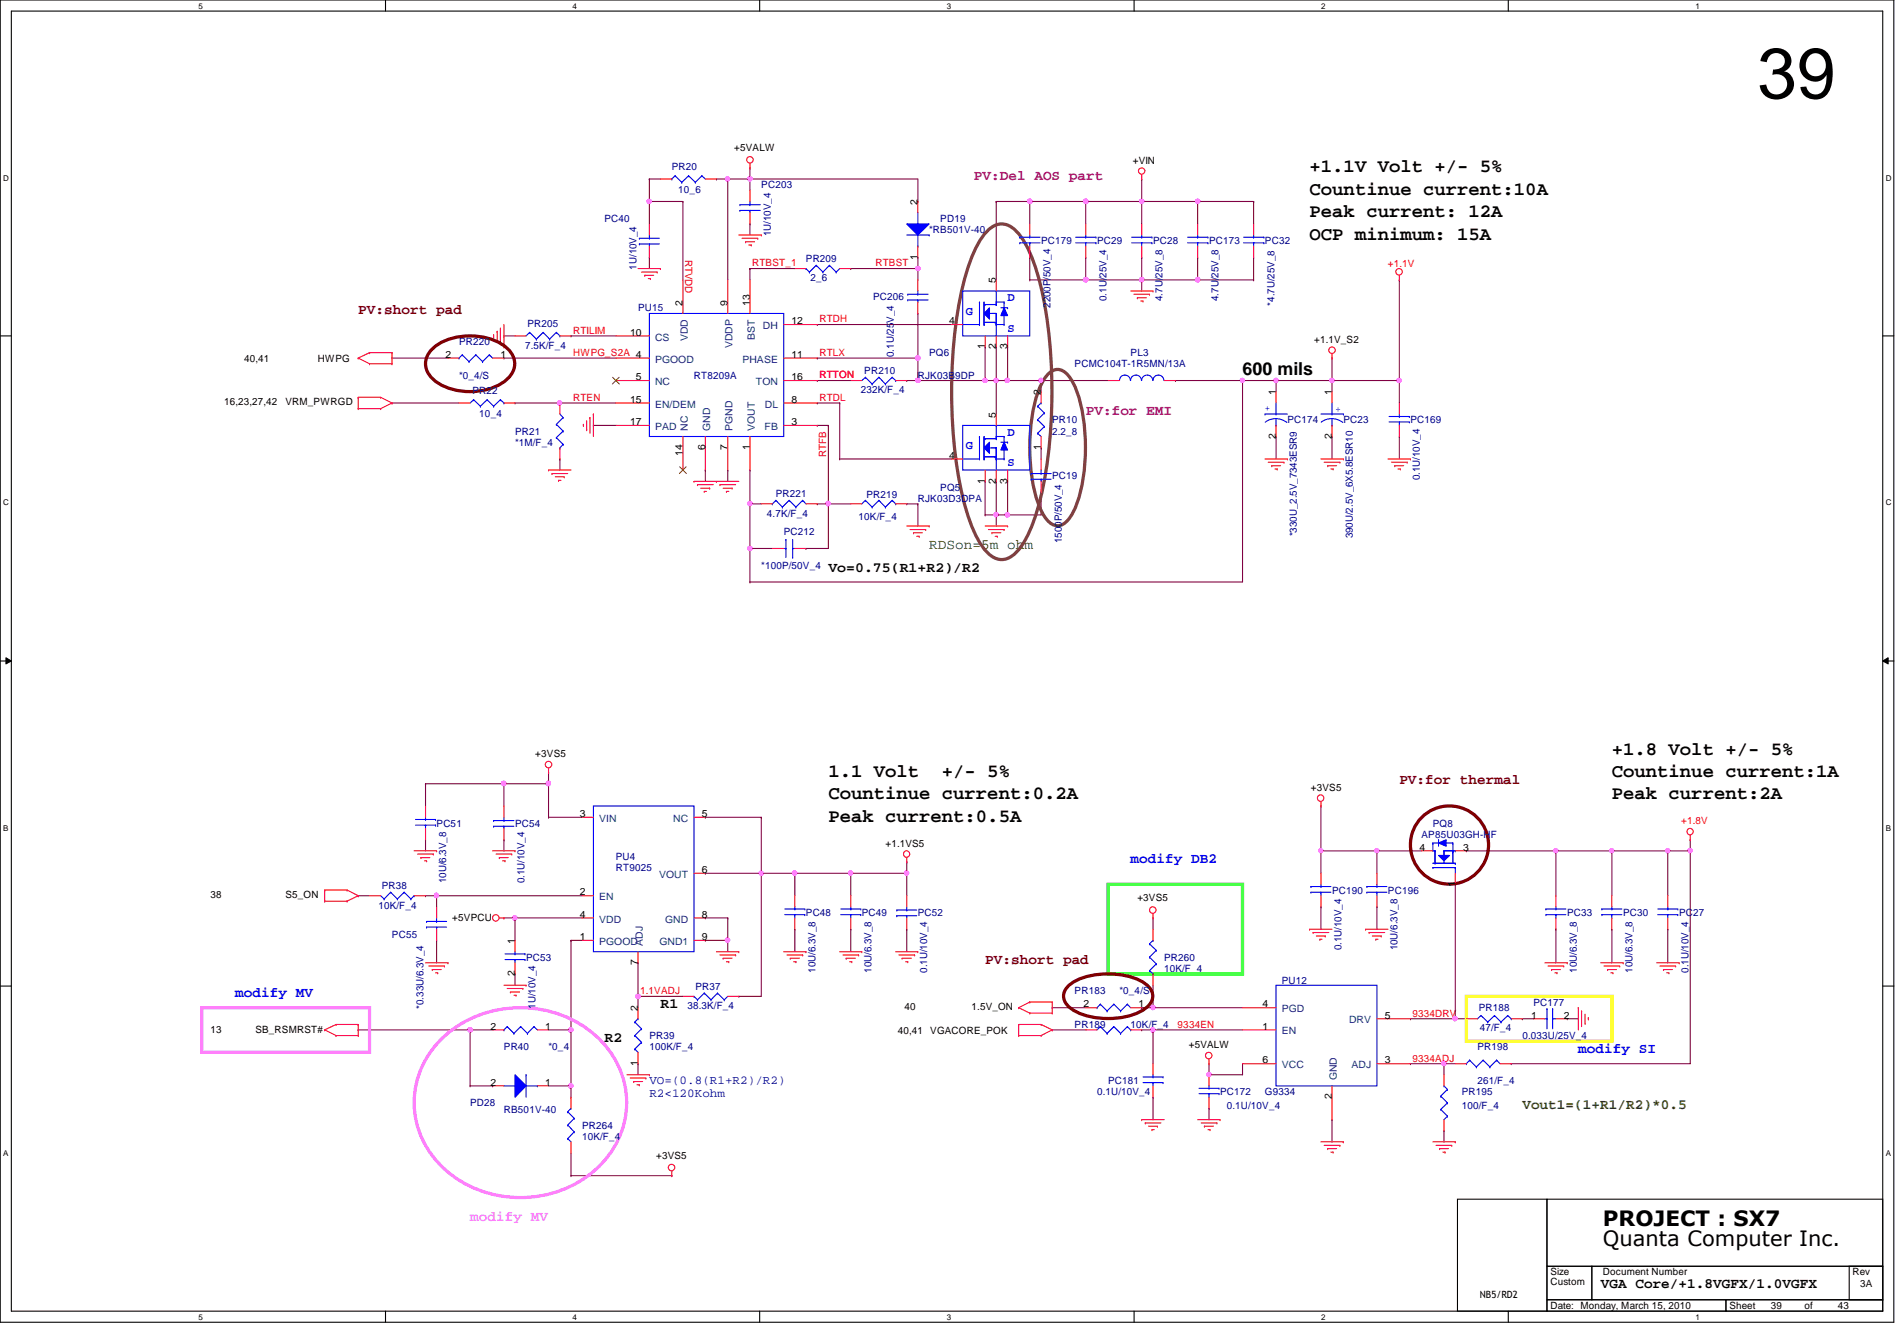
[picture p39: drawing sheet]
<svg xmlns="http://www.w3.org/2000/svg" width="297mm" height="210mm" viewBox="0 0 297 210" stroke-linecap="round" stroke-linejoin="round" font-family="sans-serif">
<defs><g id="words">
<text font-size="11.2" x="275.2" y="15.4">39</text>
<g font-size="3.3">
<text x="251" y="191.9">PROJECT : SX7</text>
<text x="251" y="195">Quanta Computer Inc.</text>
</g>
<g font-size="3">
<text x="205.1" y="27">+1.1V Volt +/- 5%</text>
<text x="205.1" y="34">Peak current: 12A</text>
<text x="205.1" y="30.5">Countinue current:10A</text>
<text x="205.1" y="37.5">OCP minimum: 15A</text>
<text x="252.4" y="118.1">+1.8 Volt +/- 5%</text>
<text x="129.7" y="125.1">Countinue current:0.2A</text>
<text x="129.7" y="121.6">1.1 Volt</text>
<text x="147.5" y="121.6">+/- 5%</text>
<text x="252.4" y="121.6">Countinue current:1A</text>
<text x="252.4" y="125.1">Peak current:2A</text>
<text x="129.7" y="128.6">Peak current:0.5A</text>
</g>
<text font-size="2.8" x="194.6" y="58.7">600 mils</text>
<g font-size="2.2" fill="#800080">
<text x="152.5" y="28.2">PV:Del AOS part</text>
<text x="170" y="64.9">PV:for EMI</text>
</g>
<g font-size="2.2" fill="#800000">
<text x="56.1" y="49.1">PV:short pad</text>
<text x="219.1" y="122.8">PV:for thermal</text>
<text x="154.3" y="150.8">PV:short pad</text>
</g>
<g font-size="2.2">
<text x="129.7" y="89.5">Vo=0.75(R1+R2)/R2</text>
<text x="103.4" y="157.8">R1</text>
<text x="94.7" y="163.1">R2</text>
<text x="250.7" y="201.6">VGA Core/+1.8VGFX/1.0VGFX</text>
</g>
<g font-size="2.2" fill="#008000">
<text x="145.5" y="85.9">RDSon=5m ohm</text>
<text x="238.4" y="173.6">Vout1=(1+R1/R2)*0.5</text>
</g>
<g font-size="2.2" fill="#00f">
<text x="177" y="135">modify DB2</text>
<text x="36.8" y="156.1">modify MV</text>
<text x="247.1" y="164.8">modify SI</text>
</g>
<text font-size="2.2" fill="#ff80ff" x="73.6" y="191.1">modify MV</text>
<g font-size="1.9" fill="#00f">
<text x="157.8" y="47.2">D</text>
<text x="151.3" y="49.3">G</text>
<text x="157.8" y="51.9">S</text>
<text x="151.3" y="70.3">G</text>
<text x="157.8" y="68.2">D</text>
<text x="157.8" y="72.9">S</text>
</g>
<g font-size="1.9" fill="#000080">
<text x="101.7" y="169.7">VO=(0.8(R1+R2)/R2)</text>
<text x="101.7" y="171.7">R2&lt;120Kohm</text>
</g>
<g font-size="1.6">
<text x="115" y="23.7">+5VALW</text>
<text x="177.4" y="25.6">+VIN</text>
<text x="143.7" y="32" transform="rotate(-90 143.7 32)">2</text>
<text x="143.7" y="40.6" transform="rotate(-90 143.7 40.6)">1</text>
<text x="106.9" y="47.8" transform="rotate(-90 106.9 47.8)">2</text>
<text x="113.9" y="47.8" transform="rotate(-90 113.9 47.8)">9</text>
<text x="117.4" y="47.8" transform="rotate(-90 117.4 47.8)">13</text>
<text x="156" y="44.3" transform="rotate(-90 156 44.3)">5</text>
<text x="98.7" y="52.5">10</text>
<text x="123.9" y="50.8">12</text>
<text x="148.6" y="50.8">4</text>
<text x="205.8" y="53.6">+1.1V_S2</text>
<text x="38.2" y="56.6">40,41</text>
<text x="49.8" y="56.6">HWPG</text>
<text x="69.8" y="56">2</text>
<text x="78.4" y="56">1</text>
<text x="99.6" y="59.5">5</text>
<text x="123.9" y="56">11</text>
<text x="123.9" y="59.5">16</text>
<text x="154.2" y="54.7" transform="rotate(-90 154.2 54.7)">1</text>
<text x="156" y="54.7" transform="rotate(-90 156 54.7)">2</text>
<text x="157.7" y="54.7" transform="rotate(-90 157.7 54.7)">3</text>
<text x="35.1" y="63.5">16,23,27,42</text>
<text x="44.7" y="63.5">VRM_PWRGD</text>
<text x="98.7" y="63">15</text>
<text x="123.9" y="63">8</text>
<text x="156" y="65.4" transform="rotate(-90 156 65.4)">5</text>
<text x="163" y="61.8" transform="rotate(-90 163 61.8)">2</text>
<text x="199.8" y="61.8" transform="rotate(-90 199.8 61.8)">1</text>
<text x="208.5" y="61.8" transform="rotate(-90 208.5 61.8)">1</text>
<text x="98.7" y="66.5">17</text>
<text x="106.9" y="71.3" transform="rotate(-90 106.9 71.3)">14</text>
<text x="110.4" y="70.4" transform="rotate(-90 110.4 70.4)">6</text>
<text x="113.9" y="70.4" transform="rotate(-90 113.9 70.4)">7</text>
<text x="117.4" y="70.4" transform="rotate(-90 117.4 70.4)">1</text>
<text x="123.9" y="66.5">3</text>
<text x="148.6" y="71.8">4</text>
<text x="163" y="70.4" transform="rotate(-90 163 70.4)">1</text>
<text x="199.8" y="68.7" transform="rotate(-90 199.8 68.7)">2</text>
<text x="208.5" y="68.7" transform="rotate(-90 208.5 68.7)">2</text>
<text x="154.2" y="75.7" transform="rotate(-90 154.2 75.7)">1</text>
<text x="156" y="75.7" transform="rotate(-90 156 75.7)">2</text>
<text x="157.7" y="75.7" transform="rotate(-90 157.7 75.7)">3</text>
<text x="83.8" y="118.5">+3VS5</text>
<text x="205.3" y="123.7">+3VS5</text>
<text x="90.8" y="127.9">3</text>
<text x="109.9" y="127.9">5</text>
<text x="109.9" y="136.7">6</text>
<text x="138.6" y="132.5">+1.1VS5</text>
<text x="222.2" y="133.1">4</text>
<text x="229.1" y="133.1">3</text>
<text x="33" y="140.6">38</text>
<text x="44.7" y="140.6">S5_ON</text>
<text x="90.8" y="140.2">2</text>
<text x="90.8" y="143.6">4</text>
<text x="109.9" y="143.6">8</text>
<text x="178.1" y="141.1">+3VS5</text>
<text x="227.8" y="138.8" transform="rotate(-90 227.8 138.8)">1</text>
<text x="70.8" y="144.1">+5VPCU</text>
<text x="80.6" y="147.7" transform="rotate(-90 80.6 147.7)">1</text>
<text x="90.8" y="147.2">1</text>
<text x="109.9" y="147.2">9</text>
<text x="80.6" y="152.8" transform="rotate(-90 80.6 152.8)">2</text>
<text x="99.9" y="151.1" transform="rotate(-90 99.9 151.1)">7</text>
<text x="33" y="161.6">13</text>
<text x="40" y="161.6">SB_RSMRST#</text>
<text x="76.8" y="161.2">2</text>
<text x="85.4" y="161.2">1</text>
<text x="99.9" y="158.2" transform="rotate(-90 99.9 158.2)">2</text>
<text x="140.6" y="161.8">40,41</text>
<text x="141.6" y="158.1">40</text>
<text x="145.7" y="161.8">VGACORE_POK</text>
<text x="152.1" y="158.1">1.5V_ON</text>
<text x="169.7" y="157.7">2</text>
<text x="178.3" y="157.7">1</text>
<text x="197.7" y="161.2">1</text>
<text x="197.7" y="157.7">4</text>
<text x="216.8" y="159.4">5</text>
<text x="239.8" y="159.4">1</text>
<text x="244.9" y="159.4">2</text>
<text x="99.9" y="166.8" transform="rotate(-90 99.9 166.8)">1</text>
<text x="186.1" y="164.1">+5VALW</text>
<text x="197.7" y="166.5">6</text>
<text x="216.8" y="166.5">3</text>
<text x="76.8" y="169.9">2</text>
<text x="85.4" y="169.9">1</text>
<text x="208.5" y="172.1" transform="rotate(-90 208.5 172.1)">2</text>
<text x="102.7" y="181.4">+3VS5</text>
<text x="231.7" y="203.2">NB5/RD2</text>
<text x="242.8" y="201.2">Custom</text>
<text x="242.8" y="199.6">Size</text>
<text x="251" y="199.6">Document Number</text>
<text x="290.1" y="199.6">Rev</text>
<text x="291.3" y="201.4">3A</text>
<text x="242.8" y="204.9">Date: Monday, March 15, 2010</text>
<text x="270.8" y="204.9">Sheet</text>
<text x="277.3" y="204.9">39</text>
<text x="282.5" y="204.9">of</text>
<text x="287.8" y="204.9">43</text>
</g>
<g font-size="1.6" fill="#000080">
<text x="105.2" y="26.7">PR20</text>
<text x="119.2" y="29.5">PC203</text>
<text x="94.7" y="34.7">PC40</text>
<text x="106.2" y="30.2">10_6</text>
<text x="147.2" y="34.7">PD19</text>
<text x="120.7" y="37" transform="rotate(-90 120.7 37)">1U/10V_4</text>
<text x="126.2" y="41">PR209</text>
<text x="145.5" y="36.5">*RB501V-40</text>
<text x="163" y="38.2">PC179</text>
<text x="171.8" y="38.2">PC29</text>
<text x="180.5" y="38.2">PC28</text>
<text x="189.3" y="38.2">PC173</text>
<text x="198.1" y="38.2">PC32</text>
<text x="99.6" y="42.2" transform="rotate(-90 99.6 42.2)">1U/10V_4</text>
<text x="126.9" y="44">2_6</text>
<text x="136.7" y="47">PC206</text>
<text x="173.3" y="47.1" transform="rotate(-90 173.3 47.1)">0.1U/25V_4</text>
<text x="182" y="47.1" transform="rotate(-90 182 47.1)">4.7U/25V_8</text>
<text x="190.8" y="47.1" transform="rotate(-90 190.8 47.1)">4.7U/25V_8</text>
<text x="199.6" y="47.8" transform="rotate(-90 199.6 47.8)">*4.7U/25V_8</text>
<text x="82.6" y="51.2">PR205</text>
<text x="99.9" y="48.7">PU15</text>
<text x="164.5" y="48.2" transform="rotate(-90 164.5 48.2)">2200P/50V_4</text>
<text x="71.9" y="54">PR220</text>
<text x="71.9" y="59.3">*0_4/S</text>
<text x="82.2" y="54.7">7.5K/F_4</text>
<text x="108.7" y="59.3">RT8209A</text>
<text x="135.3" y="58.5">PR210</text>
<text x="140" y="55.9" transform="rotate(-90 140 55.9)">0.1U/25V_4</text>
<text x="143.7" y="59.3">RJK03B9DP</text>
<text x="145.5" y="55.8">PQ6</text>
<text x="168.3" y="57.5">PCMC104T-1R5MN/13A</text>
<text x="177" y="55.8">PL3</text>
<text x="74" y="61.7">PR22</text>
<text x="75.1" y="65.2">10_4</text>
<text x="134.8" y="61.6">232K/F_4</text>
<text x="80.6" y="68">PR21</text>
<text x="80.6" y="69.8">*1M/F_4</text>
<text x="164.8" y="66.3">PR10</text>
<text x="164.8" y="68">2.2_8</text>
<text x="201.6" y="66.3">PC174</text>
<text x="210.4" y="66.3">PC23</text>
<text x="220.8" y="66.3">PC169</text>
<text x="121.5" y="77.9">PR221</text>
<text x="147.2" y="76.8">PQ5</text>
<text x="164.8" y="75">PC19</text>
<text x="222.3" y="75.2" transform="rotate(-90 222.3 75.2)">0.1U/10V_4</text>
<text x="120.1" y="81">4.7K/F_4</text>
<text x="122.7" y="83.8">PC212</text>
<text x="134.4" y="81.3">10K/F_4</text>
<text x="135.7" y="78">PR219</text>
<text x="143.7" y="78.5">RJK03D3DPA</text>
<text x="203.1" y="83.9" transform="rotate(-90 203.1 83.9)">*330U_2.5V_7343ESR9</text>
<text x="119.2" y="89.1">*100P/50V_4</text>
<text x="166.2" y="85" transform="rotate(-90 166.2 85)">1500P/50V_4</text>
<text x="211.8" y="84.3" transform="rotate(-90 211.8 84.3)">390U/2.5V_6X5.8ESR10</text>
<text x="68.4" y="129.4">PC51</text>
<text x="80.6" y="129.4">PC54</text>
<text x="222.6" y="131.1">AP85U03GH-HF</text>
<text x="224.4" y="129.4">PQ8</text>
<text x="96.4" y="134.6">PU4</text>
<text x="96.4" y="136.4">RT9025</text>
<text x="59.3" y="142.3">10K/F_4</text>
<text x="59.8" y="139.2">PR38</text>
<text x="69.8" y="138.3" transform="rotate(-90 69.8 138.3)">10U/6.3V_8</text>
<text x="82.1" y="138.3" transform="rotate(-90 82.1 138.3)">0.1U/10V_4</text>
<text x="126.2" y="143.4">PC48</text>
<text x="135" y="143.4">PC49</text>
<text x="143.7" y="143.4">PC52</text>
<text x="208.6" y="139.9">PC190</text>
<text x="217.3" y="139.9">PC196</text>
<text x="245.4" y="143.4">PC33</text>
<text x="254.2" y="143.4">PC30</text>
<text x="262.9" y="143.4">PC27</text>
<text x="61.4" y="146.9">PC55</text>
<text x="210.1" y="148.8" transform="rotate(-90 210.1 148.8)">0.1U/10V_4</text>
<text x="218.8" y="148.8" transform="rotate(-90 218.8 148.8)">10U/6.3V_8</text>
<text x="82.4" y="150.4">PC53</text>
<text x="108.9" y="154.9">PR37</text>
<text x="127.7" y="152.3" transform="rotate(-90 127.7 152.3)">10U/6.3V_8</text>
<text x="136.4" y="152.3" transform="rotate(-90 136.4 152.3)">10U/6.3V_8</text>
<text x="145.2" y="152.3" transform="rotate(-90 145.2 152.3)">0.1U/10V_4</text>
<text x="168.3" y="155.7">PR183</text>
<text x="175.3" y="155.7">*0_4/S</text>
<text x="182.3" y="150.4">PR260</text>
<text x="182.3" y="152.1">10K/F_4</text>
<text x="200.7" y="154.1">PU12</text>
<text x="246.9" y="152.3" transform="rotate(-90 246.9 152.3)">10U/6.3V_8</text>
<text x="255.6" y="152.3" transform="rotate(-90 255.6 152.3)">10U/6.3V_8</text>
<text x="264.4" y="152.3" transform="rotate(-90 264.4 152.3)">0.1U/10V_4</text>
<text x="66.3" y="157.9" transform="rotate(-90 66.3 157.9)">*0.33U/6.3V_4</text>
<text x="83.9" y="157.9" transform="rotate(-90 83.9 157.9)">1U/10V_4</text>
<text x="107.7" y="157.9">38.3K/F_4</text>
<text x="168.3" y="160.9">PR189</text>
<text x="177" y="160.9">10K/F_4</text>
<text x="231.6" y="158.3">PR188</text>
<text x="231.7" y="161.4">47/F_4</text>
<text x="240.1" y="157.4">PC177</text>
<text x="78.9" y="164.4">PR40</text>
<text x="85.9" y="164.4">*0_4</text>
<text x="101.7" y="162.6">PR39</text>
<text x="101.7" y="164.4">100K/F_4</text>
<text x="231.3" y="164.4">PR198</text>
<text x="238.4" y="162.6">0.033U/25V_4</text>
<text x="73.6" y="173.2">PD28</text>
<text x="171.8" y="171.4">0.1U/10V_4</text>
<text x="173.5" y="169.7">PC181</text>
<text x="191" y="171.4">PC172</text>
<text x="192.1" y="173.5">0.1U/10V_4</text>
<text x="198.1" y="171.4">G9334</text>
<text x="228.9" y="171.4">PR195</text>
<text x="228.9" y="173.5">100/F_4</text>
<text x="231.3" y="169.7">261/F_4</text>
<text x="78.9" y="174.2">RB501V-40</text>
<text x="91.1" y="176.7">PR264</text>
<text x="91.1" y="178.4">10K/F_4</text>
</g>
<g font-size="1.6" fill="#f00">
<text x="107.3" y="40.6" transform="rotate(90 107.3 40.6)">RTVDD</text>
<text x="117.8" y="41.7">RTBST_1</text>
<text x="137.1" y="41.7">RTBST</text>
<text x="217.3" y="41.7">+1.1V</text>
<text x="89.7" y="52.2">RTILIM</text>
<text x="128.3" y="50.5">RTDH</text>
<text x="89.7" y="55.7">HWPG_S2A 4</text>
<text x="128.3" y="59.2">RTTON</text>
<text x="128.3" y="55.7">RTLX</text>
<text x="89.7" y="62.7">RTEN</text>
<text x="128.3" y="62.7">RTDL</text>
<text x="129.4" y="71.5" transform="rotate(-90 129.4 71.5)">RTFB</text>
<text x="263.3" y="129">+1.8V</text>
<text x="100.2" y="155.6">1.1VADJ</text>
<text x="184.4" y="160.9">9334EN</text>
<text x="221.2" y="159.1">9334DRV</text>
<text x="221.2" y="166.2">9334ADJ</text>
</g>
<g font-size="1.6" fill="#004080">
<text x="102.6" y="53.3">CS</text>
<text x="107.7" y="53.4" transform="rotate(-90 107.7 53.4)">VDD</text>
<text x="118.2" y="53.2" transform="rotate(-90 118.2 53.2)">BST</text>
<text x="119.5" y="51.5">DH</text>
<text x="102.6" y="56.8">PGOOD</text>
<text x="114.7" y="54.5" transform="rotate(-90 114.7 54.5)">VDDP</text>
<text x="116.2" y="56.8">PHASE</text>
<text x="102.6" y="60.3">NC</text>
<text x="102.6" y="63.8">EN/DEM</text>
<text x="118.4" y="60.3">TON</text>
<text x="119.8" y="63.8">DL</text>
<text x="102.6" y="67.3">PAD</text>
<text x="107.7" y="67.4" transform="rotate(-90 107.7 67.4)">NC</text>
<text x="111.2" y="67.4" transform="rotate(-90 111.2 67.4)">GND</text>
<text x="114.7" y="67.4" transform="rotate(-90 114.7 67.4)">PGND</text>
<text x="118.2" y="67.4" transform="rotate(-90 118.2 67.4)">VOUT</text>
<text x="119.7" y="67.3">FB</text>
<text x="93.8" y="128.7">VIN</text>
<text x="105.4" y="128.7">NC</text>
<text x="103.2" y="137.4">VOUT</text>
<text x="93.8" y="140.9">EN</text>
<text x="93.8" y="144.4">VDD</text>
<text x="93.8" y="147.9">PGOOD</text>
<text x="100.7" y="148.1" transform="rotate(-90 100.7 148.1)">ADJ</text>
<text x="103.2" y="147.9">GND1</text>
<text x="104.1" y="144.4">GND</text>
<text x="200.7" y="161.9">EN</text>
<text x="200.7" y="158.5">PGD</text>
<text x="211.2" y="160.2">DRV</text>
<text x="200.7" y="167.2">VCC</text>
<text x="211.6" y="167.2">ADJ</text>
<text x="209.3" y="169.1" transform="rotate(-90 209.3 169.1)">GND</text>
</g>
<g font-size="1.6" fill="#00f">
<text x="198.1" y="64.3">+</text>
<text x="209.1" y="64.5">+</text>
</g>
<g font-size="1.3">
<text x="31.1" y="1.4">5</text>
<text x="89.7" y="1.4">4</text>
<text x="148.2" y="1.4">3</text>
<text x="206.9" y="1.4">2</text>
<text x="265.5" y="1.4">1</text>
<text x=".5" y="28.3">D</text>
<text x="295.3" y="28.3">D</text>
<text x=".5" y="79.1">C</text>
<text x="295.3" y="79.1">C</text>
<text x=".5" y="130">B</text>
<text x="295.3" y="130">B</text>
<text x=".5" y="180.9">A</text>
<text x="295.3" y="180.9">A</text>
<text x="31.1" y="206.6">5</text>
<text x="89.7" y="206.6">4</text>
<text x="148.2" y="206.6">3</text>
<text x="206.9" y="206.6">2</text>
<text x="265.5" y="206.6">1</text>
</g>
</g></defs>
<path d="M0 0h296.5v207h-296.5zM1.8 1.7h293v203.5h-293z" fill="none" stroke="#000" stroke-width=".17"/>
<g fill="#fff">
<path d="M31.1 .2h.6v1.4h-.6z"/>
<path d="M31.1 205.4h.6v1.4h-.6z"/>
</g>
<path d="M60.4 0v1.7M60.4 205.2v1.8" fill="none" stroke="#000" stroke-width=".17"/>
<g fill="#fff">
<path d="M89.7 .2h.6v1.4h-.6z"/>
<path d="M89.7 205.4h.6v1.4h-.6z"/>
</g>
<path d="M119 0v1.7M119 205.2v1.8" fill="none" stroke="#000" stroke-width=".17"/>
<g fill="#fff">
<path d="M148.2 .2h.7v1.4h-.7z"/>
<path d="M148.2 205.4h.7v1.4h-.7z"/>
</g>
<path d="M177.6 0v1.7M177.6 205.2v1.8" fill="none" stroke="#000" stroke-width=".17"/>
<g fill="#fff">
<path d="M206.9 .2h.7v1.4h-.7z"/>
<path d="M206.9 205.4h.7v1.4h-.7z"/>
</g>
<path d="M236.2 0v1.7M236.2 205.2v1.8" fill="none" stroke="#000" stroke-width=".17"/>
<g fill="#fff">
<path d="M265.5 .2h.6v1.4h-.6z"/>
<path d="M265.5 205.4h.6v1.4h-.6z"/>
<path d="M.5 27.1h.9v1.4h-.9z"/>
<path d="M295.3 27.1h.9v1.4h-.9z"/>
<path d="M.5 78h.9v1.4h-.9z"/>
<path d="M295.3 78h.9v1.4h-.9z"/>
</g>
<path d="M0 52.6h1.8M294.8 52.6h1.7" fill="none" stroke="#000" stroke-width=".17"/>
<g fill="#fff">
<path d="M.5 128.9h.8v1.4h-.8z"/>
<path d="M295.3 128.9h.8v1.4h-.8z"/>
</g>
<path d="M0 103.5h1.8M294.8 103.5h1.7" fill="none" stroke="#000" stroke-width=".17"/>
<path d="M.9 103l.9 .5-.9 .4zM294.8 103.5l.9-.5v.9z" fill="#000"/>
<path d="M.9 103l.9 .5-.9 .4zM294.8 103.5l.9-.5v.9z" fill="none" stroke="#000" stroke-width=".16"/>
<g fill="#fff">
<path d="M.5 179.7h.8v1.4h-.8z"/>
<path d="M295.3 179.7h.8v1.4h-.8z"/>
</g>
<path d="M0 154.3h1.8M294.8 154.3h1.7" fill="none" stroke="#000" stroke-width=".17"/>
<g fill="none" stroke="#800040" stroke-width=".17">
<path d="M101.7 28h.1M101.7 28v3.5M178.8 31.5h17.5M187.5 31.5h.1M187.5 31.5v3.6M196.3 31.5h.1M196.3 31.5v3.6M78.9 52.6h.1M78.9 52.6h1.7M89.4 52.6h.1M89.4 52.6h7M128 59.6h.1"/>
<path d="M128 59.6h5.2"/>
</g>
<circle cx="187.5" cy="31.5" r=".33" fill="#f0f"/>
<circle cx="187.5" cy="31.5" r=".33" fill="none" stroke="#f0f" stroke-width=".17"/>
<path d="M178.8 43.8h17.5M187.5 43.8h.1M187.5 40.3h.1M187.5 40.3v3.5M196.3 43.8h.1" fill="none" stroke="#800040" stroke-width=".17"/>
<circle cx="187.5" cy="43.8" r=".34" fill="#f0f"/>
<circle cx="187.5" cy="43.8" r=".34" fill="none" stroke="#f0f" stroke-width=".17"/>
<g fill="none" stroke="#800040" stroke-width=".17">
<path d="M101.7 28h.1M101.7 28h1.7M106.9 31.5h.1M106.9 31.5v12.3M117.4 28h.1M117.4 28h26.3v3.5M143.7 31.5h.1M143.7 40.3h.1M143.7 59.6h.1M143.7 40.3v1.7M143.7 59.6h10.6M196.3 40.3h.1"/>
<path d="M196.3 40.3v3.5"/>
</g>
<circle cx="154.2" cy="59.5" r=".32" fill="#f0f"/>
<circle cx="154.2" cy="59.5" r=".32" fill="none" stroke="#f0f" stroke-width=".17"/>
<circle cx="143.7" cy="59.5" r=".33" fill="#f0f"/>
<circle cx="143.7" cy="59.5" r=".33" fill="none" stroke="#f0f" stroke-width=".17"/>
<path d="M101.7 31.5h.1M101.7 31.5h5.2M128 50.8h.1M128 50.8h21" fill="none" stroke="#800040" stroke-width=".17"/>
<circle cx="101.7" cy="31.5" r=".32" fill="#f0f"/>
<circle cx="101.7" cy="31.5" r=".32" fill="none" stroke="#f0f" stroke-width=".17"/>
<path d="M114 28h.1M114 28v15.8" fill="none" stroke="#800040" stroke-width=".17"/>
<circle cx="113.9" cy="28" r=".33" fill="#f0f"/>
<circle cx="113.9" cy="28" r=".33" fill="none" stroke="#f0f" stroke-width=".17"/>
<path d="M101.7 31.5h.1M101.7 31.5v3.6M156 31.5h.1M156 31.5h5.2" fill="none" stroke="#800040" stroke-width=".17"/>
<circle cx="161.3" cy="31.5" r=".33" fill="#f0f"/>
<circle cx="161.3" cy="31.5" r=".33" fill="none" stroke="#f0f" stroke-width=".17"/>
<path d="M117.4 42h.1M117.4 42v1.8M194.6 59.6h.1M194.6 59.6v31.5M80.6 63.1h.1M80.6 63.1h7.1M117.4 73.6h.1M117.4 73.6v5.3M117.4 85.9h.1M117.4 85.9v5.2" fill="none" stroke="#800040" stroke-width=".17"/>
<circle cx="194.5" cy="59.5" r=".32" fill="#f0f"/>
<circle cx="194.5" cy="59.5" r=".32" fill="none" stroke="#f0f" stroke-width=".17"/>
<path d="M117.4 42h.1M117.4 42h7.1M184.1 59.6h.1M184.1 59.6h10.5M117.4 78.9h.1M117.4 78.9v7M142 78.9h.1M142 78.9h1.7M143.7 78.9h.1M143.7 78.9v3.4M117.4 91.1h.1M117.4 91.1h77.2" fill="none" stroke="#800040" stroke-width=".17"/>
<circle cx="117.4" cy="85.8" r=".33" fill="#f0f"/>
<circle cx="117.4" cy="85.8" r=".33" fill="none" stroke="#f0f" stroke-width=".17"/>
<circle cx="117.4" cy="78.8" r=".34" fill="#f0f"/>
<circle cx="117.4" cy="78.8" r=".34" fill="none" stroke="#f0f" stroke-width=".17"/>
<path d="M129.7 78.9h.1M129.7 78.9h3.5M117.4 85.9h.1M117.4 85.9h3.5" fill="none" stroke="#800040" stroke-width=".17"/>
<circle cx="129.7" cy="78.8" r=".33" fill="#f0f"/>
<circle cx="129.7" cy="78.8" r=".33" fill="none" stroke="#f0f" stroke-width=".17"/>
<path d="M178.8 40.3h.1M178.8 40.3v3.5M128 78.9h.1M128 78.9h1.7M126.2 85.9h.1M126.2 85.9h3.5" fill="none" stroke="#800040" stroke-width=".17"/>
<circle cx="178.8" cy="43.8" r=".34" fill="#f0f"/>
<circle cx="178.8" cy="43.8" r=".34" fill="none" stroke="#f0f" stroke-width=".17"/>
<path d="M161.2 43.8h.1M161.2 43.8h8.8M61.4 63.1h.1M61.4 63.1h10.5M87.7 63.1h.1M87.7 63.1h8.7" fill="none" stroke="#800040" stroke-width=".17"/>
<circle cx="87.6" cy="63.1" r=".33" fill="#f0f"/>
<circle cx="87.6" cy="63.1" r=".33" fill="none" stroke="#f0f" stroke-width=".17"/>
<path d="M157.8 75.4h.1M157.8 75.4v5.2" fill="none" stroke="#800040" stroke-width=".17"/>
<circle cx="157.7" cy="80.6" r=".33" fill="#f0f"/>
<circle cx="157.7" cy="80.6" r=".33" fill="none" stroke="#f0f" stroke-width=".17"/>
<path d="M199.8 59.6h.1M199.8 59.6h8.8" fill="none" stroke="#800040" stroke-width=".17"/>
<circle cx="199.8" cy="59.5" r=".32" fill="#f0f"/>
<circle cx="199.8" cy="59.5" r=".32" fill="none" stroke="#f0f" stroke-width=".17"/>
<g fill="none" stroke="#800040" stroke-width=".17">
<path d="M156 31.5h.1M156 31.5v12.3M161.2 31.5h.1M161.2 31.5v3.6M170 31.5h.1M170 31.5v3.6M178.8 31.5h.1M178.8 31.5v3.6M154.3 54.3h.1M154.3 54.3v5.3M156 59.6h.1M156 54.3h.1"/>
<path d="M156 54.3v10.5M157.8 54.3h.1M157.8 54.3v5.3M161.2 40.3h.1M161.2 40.3v3.5M178.8 43.8h.1M178.8 43.8v1.8M208.6 59.6h.1M208.6 59.6v1.7M131.5 71.8h.1M131.5 71.8h17.5M154.3 75.4h.1"/>
<path d="M154.3 75.4v5.2M156 75.4h.1M156 75.4v5.2h-1.7M208.6 68.3h.1M208.6 68.3v3.5M154.3 80.6h.1"/>
</g>
<circle cx="156" cy="80.6" r=".32" fill="#f0f"/>
<circle cx="156" cy="80.6" r=".32" fill="none" stroke="#f0f" stroke-width=".17"/>
<path d="M178.8 28h.1M178.8 28v3.5M208.6 56h.1M208.6 56v3.6M156 80.6h.1M156 80.6v1.7" fill="none" stroke="#800040" stroke-width=".17"/>
<circle cx="208.5" cy="59.5" r=".32" fill="#f0f"/>
<circle cx="208.5" cy="59.5" r=".32" fill="none" stroke="#f0f" stroke-width=".17"/>
<path d="M170 43.8h.1M170 43.8h8.8" fill="none" stroke="#800040" stroke-width=".17"/>
<circle cx="170" cy="43.8" r=".34" fill="#f0f"/>
<circle cx="170" cy="43.8" r=".34" fill="none" stroke="#f0f" stroke-width=".17"/>
<path d="M154.3 59.6h.1M154.3 59.6h1.7" fill="none" stroke="#800040" stroke-width=".17"/>
<circle cx="156" cy="59.5" r=".32" fill="#f0f"/>
<circle cx="156" cy="59.5" r=".32" fill="none" stroke="#f0f" stroke-width=".17"/>
<circle cx="154.2" cy="59.5" r=".32" fill="#f0f"/>
<circle cx="154.2" cy="59.5" r=".32" fill="none" stroke="#f0f" stroke-width=".17"/>
<g fill="none" stroke="#800040" stroke-width=".17">
<path d="M156 59.6h.1M156 59.6h1.8M163 59.6h.1M163 59.6h10.5M170 40.3h.1M170 40.3v3.5M219.1 59.6h.1M219.1 59.6v3.5M87.7 71.8h.1M87.7 71.8v1.8M219.1 68.3h.1M219.1 68.3v3.5"/>
<path d="M156 80.6h.1M156 80.6h1.8"/>
</g>
<circle cx="163" cy="59.5" r=".32" fill="#f0f"/>
<circle cx="163" cy="59.5" r=".32" fill="none" stroke="#f0f" stroke-width=".17"/>
<path d="M143.7 42h.1M143.7 49.1h.1M143.7 56h.1M143.7 42v1.8M143.7 49.1v10.5M163 59.6h.1M163 59.6v1.7M92.9 66.6h.1M92.9 66.6h3.5M163 77.1h.1M163 77.1v3.5h-5.2M157.8 80.6h.1" fill="none" stroke="#800040" stroke-width=".17"/>
<circle cx="143.7" cy="59.5" r=".33" fill="#f0f"/>
<circle cx="143.7" cy="59.5" r=".33" fill="none" stroke="#f0f" stroke-width=".17"/>
<circle cx="143.7" cy="56" r=".34" fill="#f0f"/>
<circle cx="143.7" cy="56" r=".34" fill="none" stroke="#f0f" stroke-width=".17"/>
<path d="M128 56h.1M128 56h15.7M142 59.6h.1M142 59.6h1.7M157.8 59.6h.1M157.8 59.6h5.2M128 63.1h.1M128 63.1h3.5M131.5 63.1h.1M131.5 63.1v8.7" fill="none" stroke="#800040" stroke-width=".17"/>
<circle cx="157.7" cy="59.5" r=".33" fill="#f0f"/>
<circle cx="157.7" cy="59.5" r=".33" fill="none" stroke="#f0f" stroke-width=".17"/>
<path d="M117.4 28h.1M117.4 28v1.8" fill="none" stroke="#800040" stroke-width=".17"/>
<circle cx="117.4" cy="28" r=".33" fill="#f0f"/>
<circle cx="117.4" cy="28" r=".33" fill="none" stroke="#f0f" stroke-width=".17"/>
<path d="M117.4 35.1h.1M117.4 35.1v1.7M170 31.5h.1M170 31.5h8.8M163 70.1h.1M163 70.1v1.7" fill="none" stroke="#800040" stroke-width=".17"/>
<circle cx="178.8" cy="31.5" r=".33" fill="#f0f"/>
<circle cx="178.8" cy="31.5" r=".33" fill="none" stroke="#f0f" stroke-width=".17"/>
<circle cx="170" cy="31.5" r=".33" fill="#f0f"/>
<circle cx="170" cy="31.5" r=".33" fill="none" stroke="#f0f" stroke-width=".17"/>
<path d="M161.2 31.5h.1M161.2 31.5h8.8" fill="none" stroke="#800040" stroke-width=".17"/>
<circle cx="170" cy="31.5" r=".33" fill="#f0f"/>
<circle cx="170" cy="31.5" r=".33" fill="none" stroke="#f0f" stroke-width=".17"/>
<circle cx="161.3" cy="31.5" r=".33" fill="#f0f"/>
<circle cx="161.3" cy="31.5" r=".33" fill="none" stroke="#f0f" stroke-width=".17"/>
<path d="M208.6 59.6h.1M208.6 59.6h10.5M117.4 78.9h.1M117.4 78.9h1.8M128 66.6h.1M128 66.6h1.7M129.7 66.6h.1M129.7 78.9h.1M129.7 66.6v19.3" fill="none" stroke="#800040" stroke-width=".17"/>
<circle cx="219.1" cy="59.5" r=".33" fill="#f0f"/>
<circle cx="219.1" cy="59.5" r=".33" fill="none" stroke="#f0f" stroke-width=".17"/>
<circle cx="208.5" cy="59.5" r=".32" fill="#f0f"/>
<circle cx="208.5" cy="59.5" r=".32" fill="none" stroke="#f0f" stroke-width=".17"/>
<path d="M133.2 42h.1M133.2 42h10.5" fill="none" stroke="#800040" stroke-width=".17"/>
<circle cx="143.7" cy="42" r=".33" fill="#f0f"/>
<circle cx="143.7" cy="42" r=".33" fill="none" stroke="#f0f" stroke-width=".17"/>
<g fill="none" stroke="#800040" stroke-width=".17">
<path d="M112.2 28h.1M114 28h.1M117.4 26.3h.1M117.4 26.3v1.7h-5.2M61.4 56h.1M61.4 56h8.7M101.7 40.3h.1M101.7 40.3v1.7M219.1 43.8h.1M219.1 43.8v15.8M110.4 73.6h.1M110.4 73.6v1.8"/>
<path d="M114 73.6h.1M114 73.6v1.8M124.5 136.7h.1M124.5 136.7h8.7M133.2 136.7h.1M133.2 136.7v3.5"/>
</g>
<circle cx="124.4" cy="136.7" r=".32" fill="#f0f"/>
<circle cx="124.4" cy="136.7" r=".32" fill="none" stroke="#f0f" stroke-width=".17"/>
<path d="M119.2 136.7h.1M119.2 136.7v19.3M114 143.7h.1M114 143.7v3.5" fill="none" stroke="#800040" stroke-width=".17"/>
<circle cx="119.2" cy="136.7" r=".32" fill="#f0f"/>
<circle cx="119.2" cy="136.7" r=".32" fill="none" stroke="#f0f" stroke-width=".17"/>
<path d="M119.2 136.7h.1M119.2 136.7h5.3M110.4 147.2h.1M110.4 147.2h3.6" fill="none" stroke="#800040" stroke-width=".17"/>
<circle cx="124.4" cy="136.7" r=".32" fill="#f0f"/>
<circle cx="124.4" cy="136.7" r=".32" fill="none" stroke="#f0f" stroke-width=".17"/>
<path d="M99.9 156h.1M99.9 156h7M114 147.2h.1M114 147.2v1.8M115.7 156h.1M115.7 156h3.5" fill="none" stroke="#800040" stroke-width=".17"/>
<circle cx="113.9" cy="147.2" r=".33" fill="#f0f"/>
<circle cx="113.9" cy="147.2" r=".33" fill="none" stroke="#f0f" stroke-width=".17"/>
<path d="M124.5 136.7h.1M124.5 136.7v3.5M142 136.7h.1M142 136.7v3.5M99.9 156h.1M99.9 156v1.7" fill="none" stroke="#800040" stroke-width=".17"/>
<circle cx="99.9" cy="155.9" r=".33" fill="#f0f"/>
<circle cx="99.9" cy="155.9" r=".33" fill="none" stroke="#f0f" stroke-width=".17"/>
<path d="M133.2 136.7h.1M133.2 136.7h8.8" fill="none" stroke="#800040" stroke-width=".17"/>
<circle cx="142" cy="136.7" r=".32" fill="#f0f"/>
<circle cx="142" cy="136.7" r=".32" fill="none" stroke="#f0f" stroke-width=".17"/>
<circle cx="133.2" cy="136.7" r=".32" fill="#f0f"/>
<circle cx="133.2" cy="136.7" r=".32" fill="none" stroke="#f0f" stroke-width=".17"/>
<path d="M85.9 120.9h.1M85.9 120.9v1.8M142 134.9h.1M142 134.9v1.8M110.4 143.7h.1M110.4 143.7h3.6" fill="none" stroke="#800040" stroke-width=".17"/>
<circle cx="85.9" cy="122.6" r=".33" fill="#f0f"/>
<circle cx="85.9" cy="122.6" r=".33" fill="none" stroke="#f0f" stroke-width=".17"/>
<path d="M66.6 131.4h.1M66.6 122.7h.1M66.6 122.7v3.5M66.6 131.4v1.8M78.9 131.4h.1M78.9 122.7h.1M78.9 122.7v3.5M78.9 131.4v1.8M68.4 140.2h.1M68.4 140.2h22.7" fill="none" stroke="#800040" stroke-width=".17"/>
<circle cx="68.3" cy="140.2" r=".33" fill="#f0f"/>
<circle cx="68.3" cy="140.2" r=".33" fill="none" stroke="#f0f" stroke-width=".17"/>
<g fill="none" stroke="#800040" stroke-width=".17">
<path d="M66.6 122.7h.1M66.6 122.7h12.3M85.9 122.7h.1M85.9 122.7v5.2M110.4 127.9h.1M110.4 127.9h8.8M119.2 127.9h.1M119.2 127.9v8.8M68.4 140.2h.1M68.4 147.2h.1M68.4 140.2v1.7M68.4 147.2v3.5"/>
<path d="M89.4 147.2h.1M89.4 147.2v14M124.5 145.5h.1M124.5 145.5v3.5M133.2 145.5h.1M133.2 145.5v3.5M142 145.5h.1M142 145.5v3.5"/>
</g>
<circle cx="89.4" cy="161.2" r=".33" fill="#f0f"/>
<circle cx="89.4" cy="161.2" r=".33" fill="none" stroke="#f0f" stroke-width=".17"/>
<path d="M78.9 122.7h.1M78.9 122.7h7M85.9 127.9h.1M85.9 127.9h5.2M66.6 140.2h.1M66.6 140.2h1.8" fill="none" stroke="#800040" stroke-width=".17"/>
<circle cx="85.9" cy="122.6" r=".33" fill="#f0f"/>
<circle cx="85.9" cy="122.6" r=".33" fill="none" stroke="#f0f" stroke-width=".17"/>
<circle cx="78.9" cy="122.6" r=".34" fill="#f0f"/>
<circle cx="78.9" cy="122.6" r=".34" fill="none" stroke="#f0f" stroke-width=".17"/>
<path d="M56.1 140.2h.1M56.1 140.2h1.8M80.6 152.4h.1M80.6 143.7h.1M80.6 152.4v1.8M80.6 143.7h10.5M99.9 166.5h.1M99.9 166.5v1.7" fill="none" stroke="#800040" stroke-width=".17"/>
<circle cx="80.6" cy="143.7" r=".33" fill="#f0f"/>
<circle cx="80.6" cy="143.7" r=".33" fill="none" stroke="#f0f" stroke-width=".17"/>
<g fill="none" stroke="#800040" stroke-width=".17">
<path d="M194.6 59.6h.1M194.6 59.6h5.2M199.8 59.6h.1M199.8 59.6v1.7M199.8 68.3h.1M199.8 68.3v3.5M110.4 136.7h.1M110.4 136.7h8.8M243.6 133.2h.1M243.6 133.2h8.8M252.4 133.2h.1M252.4 133.2v7"/>
<path d="M78.9 143.7h.1M78.9 143.7h1.7M80.6 143.7h.1M80.6 143.7v3.5M89.4 147.2h.1M89.4 147.2h1.7M99.9 150.7h.1M99.9 150.7v5.3M252.4 145.5h.1M252.4 145.5v5.2M85.9 161.2h3.5M89.4 161.2h.1"/>
</g>
<circle cx="243.6" cy="133.2" r=".32" fill="#f0f"/>
<circle cx="243.6" cy="133.2" r=".32" fill="none" stroke="#f0f" stroke-width=".17"/>
<g fill="none" stroke="#800040" stroke-width=".17">
<path d="M206.8 126.2h.1M206.8 126.2v7M243.6 133.2h.1M243.6 133.2v7M261.2 133.2h.1M261.2 133.2v7M164.8 157.7h.1M164.8 157.7h5.2M180.5 157.7h.1M180.5 157.7h14.1M220.8 159.5h.1M220.8 159.5h7.1"/>
<path d="M243.6 145.5h.1M243.6 145.5v5.2M245.4 159.5h.1M245.4 159.5h1.7M164.8 161.2h.1M164.8 161.2h5.2M208.6 175.3h.1M208.6 175.3v3.4"/>
</g>
<circle cx="261.1" cy="133.2" r=".32" fill="#f0f"/>
<circle cx="261.1" cy="133.2" r=".32" fill="none" stroke="#f0f" stroke-width=".17"/>
<path d="M252.4 133.2h.1M252.4 133.2h8.8M261.2 145.5h.1M261.2 145.5v5.2" fill="none" stroke="#800040" stroke-width=".17"/>
<circle cx="252.4" cy="133.2" r=".32" fill="#f0f"/>
<circle cx="252.4" cy="133.2" r=".32" fill="none" stroke="#f0f" stroke-width=".17"/>
<path d="M226.1 166.5h.1M226.1 166.5h1.8" fill="none" stroke="#800040" stroke-width=".17"/>
<circle cx="226.1" cy="166.4" r=".33" fill="#f0f"/>
<circle cx="226.1" cy="166.4" r=".33" fill="none" stroke="#f0f" stroke-width=".17"/>
<path d="M189.3 168.2h.1M189.3 168.2h5.3" fill="none" stroke="#800040" stroke-width=".17"/>
<circle cx="189.3" cy="168.2" r=".32" fill="#f0f"/>
<circle cx="189.3" cy="168.2" r=".32" fill="none" stroke="#f0f" stroke-width=".17"/>
<path d="M264.7 133.2h.1M264.7 133.2v33.3M189.3 173.5h.1M189.3 173.5v1.8" fill="none" stroke="#800040" stroke-width=".17"/>
<circle cx="264.6" cy="133.2" r=".32" fill="#f0f"/>
<circle cx="264.6" cy="133.2" r=".32" fill="none" stroke="#f0f" stroke-width=".17"/>
<g fill="none" stroke="#800040" stroke-width=".17">
<path d="M206.8 133.2h.1M206.8 133.2v3.5M206.8 133.2h8.8M264.7 131.4h.1M264.7 131.4v1.8M206.8 141.9h.1M206.8 141.9v3.6M215.6 141.9h.1M215.6 141.9v3.6M226.1 166.5h.1M226.1 166.5v1.7M236.6 166.5h.1"/>
<path d="M236.6 166.5h28.1"/>
</g>
<circle cx="215.6" cy="133.2" r=".32" fill="#f0f"/>
<circle cx="215.6" cy="133.2" r=".32" fill="none" stroke="#f0f" stroke-width=".17"/>
<circle cx="206.8" cy="133.2" r=".32" fill="#f0f"/>
<circle cx="206.8" cy="133.2" r=".32" fill="none" stroke="#f0f" stroke-width=".17"/>
<path d="M215.6 133.2h.1M215.6 133.2v3.5M238.4 159.5h.1M238.4 159.5h1.7M220.8 166.5h.1M220.8 166.5h5.3M226.1 177h.1M226.1 177v1.7" fill="none" stroke="#800040" stroke-width=".17"/>
<circle cx="226.1" cy="166.4" r=".33" fill="#f0f"/>
<circle cx="226.1" cy="166.4" r=".33" fill="none" stroke="#f0f" stroke-width=".17"/>
<path d="M180.5 161.2h.1M180.5 161.2h14.1M194.6 166.5h.1M194.6 166.5v1.7" fill="none" stroke="#800040" stroke-width=".17"/>
<circle cx="180.5" cy="161.2" r=".33" fill="#f0f"/>
<circle cx="180.5" cy="161.2" r=".33" fill="none" stroke="#f0f" stroke-width=".17"/>
<path d="M227.9 138.4h.1M227.9 138.4v21.1M227.9 159.5h.1M227.9 159.5h1.7M180.5 161.2h.1M180.5 171.7h.1M180.5 161.2v5.3M180.5 171.7v3.6" fill="none" stroke="#800040" stroke-width=".17"/>
<circle cx="227.8" cy="159.4" r=".33" fill="#f0f"/>
<circle cx="227.8" cy="159.4" r=".33" fill="none" stroke="#f0f" stroke-width=".17"/>
<g fill="none" stroke="#800040" stroke-width=".17">
<path d="M78.9 56h.1M78.9 56h17.5M215.6 133.2h.1M215.6 133.2h7M229.6 133.2h.1M229.6 133.2h14M261.2 133.2h.1M261.2 133.2h3.5M180.5 143.7h.1M180.5 157.7h.1M180.5 143.7v1.8M180.5 154.2v3.5"/>
<path d="M178.8 161.2h.1M178.8 161.2h1.7M189.3 166.5h.1M189.3 166.5v1.7"/>
</g>
<circle cx="180.5" cy="157.7" r=".33" fill="#f0f"/>
<circle cx="180.5" cy="157.7" r=".33" fill="none" stroke="#f0f" stroke-width=".17"/>
<path d="M178.8 157.7h.1M178.8 157.7h1.7M73.6 161.2h.1M73.6 161.2h3.5" fill="none" stroke="#800040" stroke-width=".17"/>
<circle cx="73.6" cy="161.2" r=".34" fill="#f0f"/>
<circle cx="73.6" cy="161.2" r=".34" fill="none" stroke="#f0f" stroke-width=".17"/>
<path d="M89.4 170h.1M89.4 161.2v8.8" fill="none" stroke="#800040" stroke-width=".17"/>
<circle cx="89.4" cy="170" r=".33" fill="#f0f"/>
<circle cx="89.4" cy="170" r=".33" fill="none" stroke="#f0f" stroke-width=".17"/>
<g fill="none" stroke="#800040" stroke-width=".17">
<path d="M56.1 161.2h.1M56.1 161.2h17.5v8.8M73.6 170h.1M73.6 170h3.5M77.1 170h.1M85.9 170h3.5M89.4 170h.1M89.4 171.7h.1M89.4 170v1.7M89.4 184h.1M89.4 180.5v3.5M89.4 184h15.8"/>
<path d="M105.2 184h.1"/>
</g>
<g fill="none" stroke="#f00" stroke-width=".17">
<path d="M101.7 35.1v1.7M101.7 38.5v1.8M115.7 36.8h3.5M116.2 37.3h2.5M116.8 37.8h.1M116.8 37.8h1.3M117.3 38.4h.3M117.4 26.3h.1M117.4 25.6v.7M117.6 38.4h.1M118.7 37.3h.1M119.2 36.8h.1"/>
<path d="M161.2 35.1v1.7M161.2 38.5v1.8M178.8 28h.1M178.8 27.3v.7M56.1 56h.1M56.1 56l1.8 .9M57.9 55.2h.1M57.9 56.9h.1M57.9 55.2l-1.8 .8M57.9 55.2h3.5M57.9 56.9h3.5M61.4 55.2h.1"/>
<path d="M61.4 56.9h.1M61.4 55.2v1.7M77.3 52.7h.1M77.3 52.4v.3M77.8 51.9h.1M77.8 51.9v1.4M78.4 53.8h.1M78.4 51.4v2.4M78.9 54.3h.1M78.9 50.8v3.5M80.6 52.6h1.8M87.7 52.6h1.7"/>
<path d="M99.9 42h3.5M100.5 42.6h2.4M101 43.1h.1M101 43.1h1.4M101.5 43.6h.4M101.9 43.6h.1M102.9 42.6h.1M103.4 42h.1M177 45.6h3.5M177.5 46.1h2.5M178.1 46.6h.1M178.1 46.6h1.4"/>
<path d="M178.6 47.1h.4M179 47.1h.1M180 46.1h.1M180.5 45.6h.1M208.6 56h.1M208.6 55.4v.6M219.1 43.8h.1M219.1 43.1v.7M56.1 64h.1M56.1 62.2h.1M56.1 64h3.5M56.1 62.2v1.8"/>
<path d="M56.1 62.2h3.5M59.6 64h.1M59.6 62.2h.1M59.6 62.2l1.8 .9M61.4 63.1h.1M61.4 63.1l-1.8 .9M85.9 73.6h.1M85.9 73.6h3.5M86.4 74.1h.1M86.4 74.1h2.5M86.9 74.6h1.4M87.5 75.2h.1"/>
<path d="M87.5 75.2h.3M88.3 74.6h.1M91.4 66.4h.1M91.4 66.4v.4M91.9 67.3h.1M91.9 65.9v1.4M92.4 65.4h.1M92.4 65.4v2.4M92.9 64.8h.1M92.9 64.8v3.5M108.7 75.4h.1M108.7 75.4h7"/>
<path d="M109.2 75.9h.1M109.2 75.9h2.5M109.7 76.4h1.4M110.3 76.9h.1M110.3 76.9h.3M111.1 76.4h.1M112.2 75.4h.1M112.7 75.9h.1M112.7 75.9h2.5M113.2 76.4h1.4M113.7 76.9h.1M113.7 76.9h.4"/>
<path d="M114.6 76.4h.1M163 61.3v1.8M163 68.3v1.8M198.1 71.8h3.5M198.6 72.3h2.4M199.1 72.9h.1M199.1 72.9h1.4M199.6 73.4h.4M200 73.4h.1M201 72.3h.1M201.6 71.8h.1M206.8 71.8h3.6"/>
<path d="M207.3 72.3h2.5M207.9 72.9h.1M207.9 72.9h1.4M208.4 73.4h.3M208.7 73.4h.1M209.8 72.3h.1M210.4 71.8h.1M217.3 71.8h3.5M217.9 72.3h2.4M218.4 72.9h.1M218.4 72.9h1.4M218.9 73.4h.4"/>
<path d="M219.3 73.4h.1M220.3 72.3h.1M220.8 71.8h.1M120.9 85.9h1.8M124.5 85.9h1.7M142 82.3h3.5M142.5 82.9h2.4M143 83.4h.1M143 83.4h1.4M143.5 83.9h.4M143.9 83.9h.1M144.9 82.9h.1"/>
<path d="M145.5 82.3h.1M154.3 82.3h3.5M154.8 82.9h2.4M155.3 83.4h.1M155.3 83.4h1.4M155.8 83.9h.4M156.2 83.9h.1M157.2 82.9h.1M157.8 82.3h.1M50.8 139.3h.1M50.8 139.3v1.8M50.8 139.3h3.6"/>
<path d="M54.4 139.3h.1M54.4 139.3l1.7 .9M64.9 133.2h3.5M65.4 133.7h2.5M65.9 134.2h.1M65.9 134.2h1.4M66.5 134.7h.3M66.6 126.2v1.7M66.6 129.7v1.7M66.8 134.7h.1M67.9 133.7h.1M68.4 133.2h.1"/>
<path d="M77.1 133.2h3.5M77.7 133.7h2.4M78.2 134.2h.1M78.2 134.2h1.4M78.7 134.7h.4M79.1 134.7h.1M80.1 133.7h.1M80.6 133.2h.1M85.9 120.9h.1M85.9 120.2v.7M91.1 127.9h1.8M108.7 136.7h1.7"/>
<path d="M108.7 127.9h1.7M142 134.9h.1M142 134.2v.7M206.8 126.2h.1M206.8 125.5v.7M206.8 136.7v1.7M215.6 136.7v1.7M264.7 131.4h.1M264.7 130.7v.7M50.8 141.1h.1M50.8 141.1h3.6M54.4 141.1h.1"/>
<path d="M56.1 140.2h.1M56.1 140.2l-1.7 .9M66.6 150.7h3.5M67.1 151.2h2.5M67.7 151.8h.1M67.7 151.8h1.4M68.2 152.3h.3M68.4 141.9v1.8M68.4 145.5v1.7M68.5 152.3h.1M69.6 151.2h.1M70.1 150.7h.1"/>
<path d="M78.2 143.7h.7M78.9 143.7h.1M78.9 154.2h3.5M79.4 154.7h2.5M79.9 155.3h.1M79.9 155.3h1.5M80.5 155.8h.3M80.8 155.8h.1M81.9 154.7h.1M82.4 154.2h.1M91.1 143.7h1.8M91.1 140.2h1.8"/>
<path d="M91.1 147.2h1.8M99.9 149v1.7M108.7 143.7h1.7M108.7 147.2h1.7M112.2 149h3.5M112.7 149.5h2.5M113.2 150h.1M113.2 150h1.4M113.7 150.5h.4M114.1 150.5h.1M115.2 149.5h.1M115.7 149h.1"/>
<path d="M122.7 149h3.5M123.2 149.5h2.5M123.7 150h.1M123.7 150h1.5M124.3 150.5h.3M124.6 150.5h.1M125.7 149.5h.1M126.2 149h.1M131.5 149h3.5M132 149.5h2.4M132.5 150h.1M132.5 150h1.4"/>
<path d="M133.1 150.5h.3M133.4 150.5h.1M134.4 149.5h.1M135 149h.1M140.2 149h3.5M140.8 149.5h2.4M141.3 150h.1M141.3 150h1.4M141.8 150.5h.4M142.2 150.5h.1M143.2 149.5h.1M143.7 149h.1"/>
<path d="M159.5 157.7h.1M159.5 157.7l1.7 .9M161.2 158.6h.1M161.2 156.8h.1M161.2 158.6h3.6M161.2 156.8l-1.7 .9M161.2 156.8h3.6M164.8 156.8h.1M164.8 158.6h.1M164.8 156.8v1.8M170 157.7h1.8M177 157.7h1.8"/>
<path d="M180.5 143.7h.1M180.5 143v.7M180.5 145.5v1.7M180.5 152.4v1.8M205.1 145.5h.1M205.1 145.5h3.5M205.6 146h.1M205.6 146h2.5M206.1 146.5h1.4M206.7 147h.1M206.7 147h.3M206.8 140.2v1.7"/>
<path d="M207.5 146.5h.1M213.8 145.5h.1M213.8 145.5h3.5M214.4 146h.1M214.4 146h2.4M214.9 146.5h1.4M215.4 147h.1M215.4 147h.4M215.6 140.2v1.7M216.3 146.5h.1M241.9 150.7h3.5M242.4 151.2h2.5"/>
<path d="M242.9 151.8h.1M242.9 151.8h1.4M243.5 152.3h.3M243.6 140.2v1.7M243.6 143.7v1.8M243.8 152.3h.1M244.9 151.2h.1M245.4 150.7h.1M247.1 157.7h.1M247.1 157.7v3.5M247.6 158.2h.1M247.6 158.2v2.5"/>
<path d="M248.2 158.7v1.5M248.7 159.3h.1M248.7 159.3v.3M250.7 150.7h3.5M251.2 151.2h2.4M251.7 151.8h.1M251.7 151.8h1.4M252.2 152.3h.4M252.6 152.3h.1M253.6 151.2h.1M254.2 150.7h.1M259.4 150.7h3.5"/>
<path d="M259.9 151.2h2.5M260.5 151.8h.1M260.5 151.8h1.4M261 152.3h.3M261.2 140.2v1.7M261.2 143.7v1.8M261.3 152.3h.1M262.4 151.2h.1M262.9 150.7h.1M50.8 161.2h.1M50.8 161.2l1.8 .9M52.6 162.1h.1"/>
<path d="M52.6 160.4h.1M52.6 162.1h3.5M52.6 160.4h3.5M52.6 160.4l-1.8 .8M56.1 160.4h.1M56.1 162.1h.1M56.1 160.4v1.7M98.2 168.2h3.5M98.7 168.7h2.4M99.2 169.3h.1M99.2 169.3h1.4M99.7 169.8h.4"/>
<path d="M100.1 169.8h.1M101.1 168.7h.1M101.7 168.2h.1M159.5 162.1h.1M159.5 160.4h.1M159.5 162.1h3.5M159.5 160.4v1.7M159.5 160.4h3.5M163 162.1h.1M163 160.4h.1M163 160.4l1.8 .8M164.8 161.2h.1"/>
<path d="M164.8 161.2l-1.8 .9M170 161.2h1.8M177 161.2h1.8M178.8 175.3h.1M178.8 175.3h3.5M179.3 175.8h.1M179.3 175.8h2.5M179.8 176.3h1.4M180.4 176.8h.1M180.4 176.8h.3M181.2 176.3h.1M187.5 175.3h3.5"/>
<path d="M188.1 175.8h2.4M188.6 176.3h.1M188.6 176.3h1.4M189.1 176.8h.4M189.3 166.5h.1M189.3 165.8v.7M189.5 176.8h.1M190.5 175.8h.1M191 175.3h.1M206.8 178.7h3.6M207.3 179.3h2.5M207.9 179.8h.1"/>
<path d="M207.9 179.8h1.4M209.8 179.3h.1M210.4 178.7h.1M224.4 178.7h3.5M224.9 179.3h2.4M225.4 179.8h.1M225.4 179.8h1.4M226.1 168.2v1.8M226.1 175.3v1.7M227.3 179.3h.1M227.9 178.7h.1M248.2 160.2h.1"/>
<path d="M105.2 184h.1M105.2 183.3v.7M208.4 180.3h.3M208.7 180.3h.1M225.9 180.3h.4M226.3 180.3h.1"/>
<circle cx="117.4" cy="25" r=".51"/>
<circle cx="178.8" cy="26.8" r=".5"/>
<circle cx="208.6" cy="54.8" r=".51"/>
<circle cx="219.1" cy="42.5" r=".51"/>
<circle cx="85.9" cy="119.7" r=".51"/>
<circle cx="141.9" cy="133.7" r=".5"/>
<circle cx="206.8" cy="124.9" r=".51"/>
<circle cx="264.6" cy="130.2" r=".5"/>
<circle cx="77.6" cy="143.7" r=".51"/>
<circle cx="180.5" cy="142.4" r=".51"/>
<circle cx="189.3" cy="165.2" r=".51"/>
<circle cx="105.2" cy="182.7" r=".51"/>
</g>
<path d="M228.2 187.7h14v17.5h-14zM242.2 187.7h52.6v10.5h-52.6zM242.2 198.2h7.1v5.3h-7.1zM249.3 198.2h45.5v5.3h-45.5zM289.6 198.2h5.2v5.3h-5.2zM242.2 203.5h28.1v1.7h-28.1zM270.3 203.5h24.5v1.7h-24.5z" fill="none" stroke="#000" stroke-width=".17"/>
<path d="M173.5 138.4h21.1v14h-21.1z" fill="none" stroke="#0f0" stroke-width=".51"/>
<path d="M229.6 156h22.8v7h-22.8z" fill="none" stroke="#ff0" stroke-width=".51"/>
<path d="M154.6 36.1a2.85 2.85 0 0 1 4.5 0 17.2 17.2 0 0 1 3.6 7.5 77.4 77.4 0 0 1 0 35.4 17.3 17.3 0 0 1-3.6 7.5 2.84 2.84 0 0 1-4.5 0 17.3 17.3 0 0 1-3.5-7.5 77.6 77.6 0 0 1 0-35.4 17.3 17.3 0 0 1 3.5-7.5zM163.9 58.8a1.97 1.97 0 0 1 3.4 0 14 14 0 0 1 2.3 6.5 28.2 28.2 0 0 1-1.3 14.4 4.5 4.5 0 0 1-2.1 2.5 2 2 0 0 1-2.3-.9 14 14 0 0 1-2.3-6.5 28.4 28.4 0 0 1 1.3-14.4z" fill="none" stroke="#804040" stroke-width=".51"/>
<g fill="none" stroke="#800000" stroke-width=".51">
<path d="M68 54.4a9.8 9.8 0 0 1 11.3 0 3.1 3.1 0 0 1 0 5.1 9.7 9.7 0 0 1-11.3 0 3.1 3.1 0 0 1 0-5.1zM167.3 154.3a10.1 10.1 0 0 1 7.4-1.8 8.6 8.6 0 0 1 5 1.8 2.06 2.06 0 0 1 0 3.2 10.1 10.1 0 0 1-7.3 1.9 8.4 8.4 0 0 1-5.1-1.9 2.07 2.07 0 0 1 0-3.2z"/>
<circle cx="227" cy="132.3" r="6.1"/>
</g>
<path d="M31.6 157.7h26.3v7h-26.3zM68.6 163.1a18 18 0 0 1 25.7 0 13.8 13.8 0 0 1-2.2 20.9 18 18 0 0 1-23.5-2 13.7 13.7 0 0 1 0-18.9z" fill="none" stroke="#ff80ff" stroke-width=".51"/>
<g fill="none" stroke="#00f" stroke-width=".17">
<path d="M100.1 37.3h.1M100.1 38.2h.1M100.1 37.3h3.1M100.1 38.2h3.1M101.7 38.2h.1M101.7 37.3h.1M101.7 36.8v.5M101.7 38.2v.3M159.7 38h.1M159.7 37.1h.1M159.7 38h3.2M159.7 37.1h3.2"/>
<path d="M161.2 37.1h.1M161.2 38h.1M161.2 36.8v.3M161.2 38v.5M82.9 52h.1M82.9 52l-.5 .6M82.9 52l1.1 1.1M84 53.1h.1M85 52h.1M85 52l-1 1.1M85 52l1.1 1.1M86.1 53.1h.1"/>
<path d="M87.1 52h.1M87.1 52l-1 1.1M87.1 52l.6 .6M87.7 52.6h.1M162.5 67.8h.1M162.5 65.7h.1M162.5 63.6h.1M162.5 67.8l.5 .5M162.5 65.7l1 1.1M162.5 63.6l1 1M163 63.1h.1M163 63.1l-.5 .5"/>
<path d="M163.5 66.8h.1M163.5 64.6h.1M163.5 66.8l-1 1M163.5 64.6l-1 1.1M122.7 85.9h.4M123.1 84.5h.1M123.1 85.9h.1M123.1 84.5v2.7M124.1 85.9h.1M124.1 87.2h.1M124.1 85.9h.4M124.1 84.5v2.7"/>
<path d="M65.1 129.2h3.1M65.1 128.3h3.1M66.6 128.3h.1M66.6 129.2h.1M66.6 127.9v.4M66.6 129.2v.5M68.2 129.2h.1M68.2 128.3h.1M92.9 126.2h15.8v22.8h-15.8zM205.3 139.7h.1M205.3 138.8h.1M205.3 139.7h3.1"/>
<path d="M205.3 138.8h3.1M206.8 138.8h.1M206.8 139.7h.1M206.8 138.4v.4M206.8 139.7v.5M214 139.7h.1M214 138.8h.1M214 139.7h3.2M214 138.8h3.2M215.6 138.8h.1M215.6 139.7h.1M215.6 138.4v.4"/>
<path d="M215.6 139.7v.5M66.8 144.2h.1M66.8 145.1h.1M66.8 144.2h3.1M66.8 145.1h3.1M68.4 145.1h.1M68.4 144.2h.1M68.4 143.7v.5M68.4 145.1v.4M171.8 157.7h.1M172.3 157.2h.1M172.3 157.2l1.1 1"/>
<path d="M172.3 157.2l-.5 .5M173.4 158.2h.1M174.4 157.2h.1M174.4 157.2l1.1 1M174.4 157.2l-1 1M175.5 158.2h.1M176.5 157.2h.1M176.5 157.2l.5 .5M176.5 157.2l-1 1M180 151.9h.1M180 149.8h.1M180 147.7h.1"/>
<path d="M180 151.9l.5 .5M180 149.8l1.1 1.1M180 147.7l1.1 1.1M180.5 147.2h.1M180.5 147.2l-.5 .5M181.1 150.9h.1M181.1 148.8h.1M181.1 150.9l-1.1 1M181.1 148.8l-1.1 1M242.1 143.2h.1M242.1 142.3h.1M242.1 143.2h3.1"/>
<path d="M242.1 142.3h3.1M243.6 142.3h.1M243.6 143.2h.1M243.6 141.9v.4M243.6 143.2v.5M259.6 143.2h3.1M259.6 142.3h3.1M261.2 142.3h.1M261.2 143.2h.1M261.2 141.9v.4M261.2 143.2v.5M262.7 143.2h.1"/>
<path d="M262.7 142.3h.1M172.3 160.7h.1M172.3 160.7l-.5 .5M172.3 160.7l1.1 1.1M173.4 161.8h.1M174.4 160.7h.1M174.4 160.7l-1 1.1M174.4 160.7l1.1 1.1M175.5 161.8h.1M176.5 160.7h.1M176.5 160.7l-1 1.1M176.5 160.7l.5 .5"/>
<path d="M177 161.2h.1M225.6 173.7h.1M225.6 171.6h.1M225.6 173.7l1 1M225.6 171.6l1 1M226.1 170h.1M226.1 170l.5 .5M226.6 174.7h.1M226.6 172.6h.1M226.6 170.5h.1M226.6 174.7l-.5 .6M226.6 172.6l-1 1.1"/>
<path d="M226.6 170.5l-1 1.1"/>
</g>
<path d="M154.9 48.2v1.8l-.8-.9z" fill="#00f"/>
<path d="M154.9 48.2v1.8l-.8-.9z" fill="none" stroke="#00f" stroke-width=".17"/>
<path d="M157.2 48.2l.6 1.2h-1.1z" fill="#00f"/>
<g fill="none" stroke="#00f" stroke-width=".17">
<path d="M150.7 45.6h10.5v7h-10.5zM150.7 50.8h2.7M153.4 50.8h.1M153.4 47.3h.1M153.4 47.3v3.5M154.1 50.8h.1M154.1 47.7h.1M154.1 47.3v3.5M154.1 47.7h1.9M154.1 50.5h1.9M154.3 47.7h.1M154.9 49.1h1.1"/>
<path d="M155.8 50.5h.1M156 47.7h.1M156 49.1h.1M156 50.8h.1M156 50.5h.1M156 45.6h.1M156 52.6h.1M156 45.6v2.1M156 49.1v3.5M156 50.8h1.2M156 47.3h1.2M156.7 48.2h1.1"/>
<path d="M157.2 48.2l.6 1.2h-1.1zM157.2 47.3h.1M157.2 48.2h.1M157.2 50.8h.1M157.2 47.3v.9M157.2 49.4v1.4M157.8 48.2h.1"/>
</g>
<path d="M149 50.8h1.7M154.3 52.6v1.7M156 43.8v1.8M156 52.6v1.7M157.8 52.6v1.7" fill="none" stroke="#f00" stroke-width=".17"/>
<path d="M154.9 69.2v1.8l-.8-.9z" fill="#00f"/>
<path d="M154.9 69.2v1.8l-.8-.9z" fill="none" stroke="#00f" stroke-width=".17"/>
<path d="M157.2 69.2l.6 1.2h-1.1z" fill="#00f"/>
<g fill="none" stroke="#00f" stroke-width=".17">
<path d="M105.2 28h.1M105.7 27.5h.1M105.7 27.5l1.1 1M105.7 27.5l-.5 .5M106.8 28.5h.1M107.8 27.5h.1M107.8 27.5l1.1 1M107.8 27.5l-1 1M108.9 28.5h.1M109.9 27.5h.1M109.9 27.5l.5 .5M109.9 27.5l-1 1"/>
<path d="M115.9 32h.1M115.9 32.9h.1M115.9 32h3.1M115.9 32.9h3.1M117.4 32.9h.1M117.4 32h.1M117.4 31.5v.5M117.4 32.9v.4M168.4 38h3.2M168.4 37.1h3.2M170 37.1h.1M170 38h.1"/>
<path d="M170 36.8v.3M170 38v.5M171.6 38h.1M171.6 37.1h.1M71.9 56h.1M72.4 55.5h.1M72.4 55.5l1 1.1M72.4 55.5l-.5 .5M73.4 56.6h.1M74.5 55.5h.1M74.5 55.5l1.1 1.1M74.5 55.5l-1.1 1.1"/>
<path d="M75.6 56.6h.1M76.6 55.5h.1M76.6 55.5l.5 .5M76.6 55.5l-1 1.1M126.2 42h.1M126.2 42l.5 .6M126.7 42.6h.1M127.8 41.5h.1M127.8 41.5l1.1 1.1M127.8 41.5l-1.1 1.1M128.9 42.6h.1M129.9 41.5h.1"/>
<path d="M129.9 41.5l1 1.1M129.9 41.5l-1 1.1M130.9 42.6h.1M131.5 42l-.6 .6M87.1 66.4h.1M87.1 68.5h.1M87.1 66.4l1.1 1.1M87.1 68.5l1.1 1.1M87.7 70.1h.1M87.7 64.8l.5 .6M88.2 65.4h.1M88.2 67.5h.1"/>
<path d="M88.2 69.6h.1M88.2 65.4l-1.1 1M88.2 67.5l-1.1 1M88.2 69.6l-.5 .5M120.9 78.9h.1M121.5 78.3h.1M121.5 78.3l1 1.1M121.5 78.3l-.6 .6M122.5 79.4h.1M123.6 78.3h.1M123.6 78.3l1 1.1M123.6 78.3l-1.1 1.1"/>
<path d="M124.6 79.4h.1M125.7 78.3h.1M125.7 78.3l.5 .6M125.7 78.3l-1.1 1.1M135.5 78.3h.1M135.5 78.3l-.5 .6M135.5 78.3l1.1 1.1M136.6 79.4h.1M137.6 78.3h.1M137.6 78.3l-1 1.1M137.6 78.3l1 1.1M138.6 79.4h.1"/>
<path d="M139.7 78.3h.1M139.7 78.3l-1.1 1.1M139.7 78.3l.5 .6M140.2 78.9h.1M150.7 66.6h10.5v7h-10.5zM150.7 71.8h2.7M153.4 71.8h.1M153.4 68.3h.1M153.4 68.3v3.5M154.1 71.8h.1M154.1 68.7h.1M154.1 68.3v3.5"/>
<path d="M154.1 68.7h1.9M154.1 71.5h1.9M154.3 68.7h.1M154.9 70.1h1.1M155.8 71.5h.1M156 68.7h.1M156 70.1h.1M156 71.8h.1M156 71.5h.1M156 66.6h.1M156 73.6h.1M156 66.6v2.1"/>
<path d="M156 70.1v3.5M156 71.8h1.2M156 68.3h1.2M156.7 69.2h1.1M157.2 69.2l.6 1.2h-1.1zM157.2 68.3h.1M157.2 69.2h.1M157.2 71.8h.1M157.2 68.3v.9M157.2 70.4v1.4M157.8 69.2h.1M161.5 74.1h.1"/>
<path d="M161.5 75h.1M161.5 74.1h3.1M161.5 75h3.1M163 75h.1M163 74.1h.1M163 73.6v.5M163 75v.4M206.8 64.8h3.6M208.6 66.6h.1M208.6 64.8h.1M208.6 65.5l.7 .1 1 .5M208.6 65.5l-1.1 .2-.6 .4"/>
<path d="M208.6 63.1v1.7M208.6 65.5v1.1M210.4 64.8h.1M77.3 128.4h.1M77.3 129.3h.1M77.3 128.4h3.2M77.3 129.3h3.2M78.9 129.3h.1M78.9 128.4h.1M78.9 127.9v.5M78.9 129.3v.4M99.4 160h.1"/>
<path d="M99.4 160l1.1 1M99.9 159.5h.1M99.9 159.5l-.5 .5M108.7 156h.1M108.7 156l.5 .5M109.2 156.5h.1M110.3 155.4h.1M110.3 155.4l1 1.1M110.3 155.4l-1.1 1.1M111.3 156.5h.1M112.3 155.4h.1M112.3 155.4l1.1 1.1"/>
<path d="M112.3 155.4l-1 1.1M113.4 156.5h.1M114 156l-.6 .5M140.4 142.5h.1M140.4 143.3h.1M140.4 142.5h3.1M140.4 143.3h3.1M142 143.3h.1M142 142.5h.1M142 141.9v.6M142 143.3v.4M199.8 154.2h15.8v15.8h-15.8z"/>
<path d="M241.9 159.5h.3M242.2 159.5h.1M242.2 157.9h.1M242.2 157.9v3.1M243.1 157.9h.1M243.1 159.5h.1M243.1 159.5h.5M243.1 157.9v3.1M78.9 161.2h.1M79.4 160.7h.1M79.4 160.7l1.1 1.1M79.4 160.7l-.5 .5"/>
<path d="M80.5 161.8h.1M81.5 160.7h.1M81.5 160.7l1.1 1.1M81.5 160.7l-1 1.1M82.6 161.8h.1M83.6 160.7h.1M83.6 160.7l.6 .5M83.6 160.7l-1 1.1M99.4 164.2h.1M99.4 162.1h.1M99.4 164.2l.5 .5M99.4 162.1l1.1 1.1"/>
<path d="M100.5 163.2h.1M100.5 161h.1M100.5 163.2l-1.1 1M100.5 161l-1.1 1.1M179 169.5h3.1M179 168.6h3.1M180.5 168.6h.1M180.5 169.5h.1M180.5 168.2v.4M180.5 169.5v.5M182.1 169.5h.1M182.1 168.6h.1"/>
<path d="M229.6 166.5h.1M230.1 165.9h.1M230.1 165.9l1.1 1.1M230.1 165.9l-.5 .6M231.2 167h.1M232.2 165.9h.1M232.2 165.9l1.1 1.1M232.2 165.9l-1 1.1M233.3 167h.1M234.4 165.9h.1M234.4 165.9l.5 .6M234.4 165.9l-1.1 1.1"/>
</g>
<g fill="none" stroke="#f00" stroke-width=".17">
<path d="M103.4 28h1.8M110.4 28h1.8M117.4 29.8v1.7M117.4 33.3v1.8M170 35.1v1.7M170 38.5v1.8M70.1 56h1.8M77.1 56h1.8M124.5 42h1.7M131.5 42h1.7M87.7 63.1v1.7M87.7 70.1v1.7"/>
<path d="M119.2 78.9h1.7M126.2 78.9h1.8M133.2 78.9h1.8M140.2 78.9h1.8M149 71.8h1.7M154.3 73.6v1.8M156 64.8v1.8M156 73.6v1.8M157.8 73.6v1.8M163 71.8v1.8M163 75.4v1.7M208.6 61.3v1.8"/>
<path d="M208.6 66.6v1.7M78.9 126.2v1.7M78.9 129.7v1.7M99.9 157.7v1.8M106.9 156h1.8M114 156h1.7M142 140.2v1.7M142 143.7v1.8M194.6 157.7h5.2M215.6 159.5h5.2M240.1 159.5h1.8M243.6 159.5h1.8"/>
<path d="M77.1 161.2h1.8M84.2 161.2h1.7M99.9 164.7v1.8M180.5 166.5v1.7M180.5 170v1.7M194.6 161.2h5.2M194.6 166.5h5.2M208.6 170v5.3M215.6 166.5h5.2M227.9 166.5h1.7M234.9 166.5h1.7"/>
</g>
<path d="M80.6 168.2l1.8 1.8-1.8 1.7z" fill="#00f"/>
<g fill="none" stroke="#00f" stroke-width=".17">
<path d="M177.2 38h3.2M177.2 37.1h3.2M178.8 37.1h.1M178.8 38h.1M178.8 36.8v.3M178.8 38v.5M180.4 38h.1M180.4 37.1h.1M186 38h3.1M186 37.1h3.1M187.5 37.1h.1M187.5 38h.1"/>
<path d="M187.5 36.8v.3M187.5 38v.5M189.1 38h.1M189.1 37.1h.1M142.2 46.1h.1M142.2 46.9h.1M142.2 46.1h3.1M142.2 46.9h3.1M143.7 46.9h.1M143.7 46.1h.1M143.7 45.6v.5M143.7 46.9v.4"/>
<path d="M224.4 135.8h.1M224.4 132h.1M224.4 135.1h3.5M224.4 132v1.2h.3M224.4 135.8h3.5M224.4 132h.9M224.7 133.2h.1M224.7 134.9h.1M224.7 135.1h.1M224.7 133.2v1.9M225.3 132h.1M225.3 131.4h.1"/>
<path d="M225.3 131.4v1.1M226.1 133.2h.1M226.1 133.2h1.8M226.1 133.2v1.9M226.4 132h1.1M227.5 133.3h.1M227.5 133.2h.1M227.5 132h.1M227.5 132v3.1M227.9 135.1h.1M227.9 133.2h.1M227.9 135.8h.1"/>
<path d="M227.9 135.8v.9M79.1 150.2h3.1M79.1 149.3h3.1M80.6 149.3h.1M80.6 150.2h.1M80.6 149v.3M80.6 150.2v.5M82.2 150.2h.1M82.2 149.3h.1M122.9 143.2h3.1M122.9 142.3h3.1M124.5 142.3h.1"/>
<path d="M124.5 143.2h.1M124.5 141.9v.4M124.5 143.2v.5M126 143.2h.1M126 142.3h.1M131.7 143.2h3.1M131.7 142.3h3.1M133.2 142.3h.1M133.2 143.2h.1M133.2 141.9v.4M133.2 143.2v.5M134.8 143.2h.1"/>
<path d="M134.8 142.3h.1M250.8 143.2h.1M250.8 142.3h.1M250.8 143.2h3.2M250.8 142.3h3.2M252.4 142.3h.1M252.4 143.2h.1M252.4 141.9v.4M252.4 143.2v.5M78.9 170h1.7M80.6 168.2l1.8 1.8-1.8 1.7zM80.6 170h.1"/>
<path d="M82.4 168.2h.1M82.4 168.2v3.5M82.4 170h1.8M84.2 170h.1M187.7 171.2h3.2M187.7 170.3h3.2M189.3 170.3h.1M189.3 171.2h.1M189.3 170v.3M189.3 171.2v.5M190.9 171.2h.1M190.9 170.3h.1"/>
</g>
<g fill="none" stroke="#f00" stroke-width=".17">
<path d="M178.8 35.1v1.7M178.8 38.5v1.8M187.5 35.1v1.7M187.5 38.5v1.8M143.7 43.8v1.8M143.7 47.3v1.8M80.6 147.2v1.8M80.6 150.7v1.7M124.5 140.2v1.7M124.5 143.7v1.8M133.2 140.2v1.7M133.2 143.7v1.8"/>
<path d="M252.4 140.2v1.7M252.4 143.7v1.8M77.1 170h1.8M84.2 170h1.7M189.3 168.2v1.8M189.3 171.7v1.8"/>
</g>
<path d="M225.3 132l1.1-.6v1.1z" fill="#00f"/>
<path d="M225.3 132l1.1-.6v1.1z" fill="none" stroke="#00f" stroke-width=".17"/>
<path d="M225.3 133.9h1.7l-.9 .8z" fill="#00f"/>
<g fill="none" stroke="#00f" stroke-width=".17">
<path d="M194.7 38h3.2M194.7 37.1h3.2M196.3 37.1h.1M196.3 38h.1M196.3 36.8v.3M196.3 38v.5M197.9 38h.1M197.9 37.1h.1M101.7 49.1h21v19.2h-21zM135.5 59.1h.1M135.5 59.1l-.5 .5M135.5 59.1l1.1 1"/>
<path d="M137.6 59.1h.1M137.6 59.1l-1 1M137.6 59.1l1 1M139.7 59.1h.1M139.7 59.1l-1.1 1M139.7 59.1l.5 .5M140.2 59.6h.1M175.3 59.6a.85 .85 0 0 1 .8-.9 .85 .85 0 0 1 .9 .9M177 59.6a.85 .85 0 0 1 .9-.9 .85 .85 0 0 1 .8 .9M178.8 59.6a.87 .87 0 0 1 .8-.9 .87 .87 0 0 1 .9 .9M180.5 59.6a.85 .85 0 0 1 .9-.9 .85 .85 0 0 1 .8 .9M74.2 62.6h.1"/>
<path d="M74.2 62.6l-.6 .5M74.2 62.6l1 1M75.2 63.6h.1M76.3 62.6h.1M76.3 62.6l-1.1 1M76.3 62.6l1 1M77.3 63.6h.1M78.4 62.6h.1M78.4 62.6l-1.1 1M78.4 62.6l.5 .5M78.9 63.1h.1M136.6 60.1h.1"/>
<path d="M138.6 60.1h.1M198.1 64.8h.1M198.1 64.8h3.5M199.8 66.6h.1M199.8 64.8h.1M199.8 65.5l-1.1 .2-.6 .4M199.8 65.5l.7 .1 1 .5M199.8 63.1v1.7M199.8 65.5v1.1M217.5 66h3.2M217.5 65.2h3.2M219.1 65.2h.1"/>
<path d="M219.1 66h.1M219.1 64.8v.4M219.1 66v.6M220.7 66h.1M220.7 65.2h.1M61.2 139.7h.1M61.2 139.7l-1 1M61.2 139.7l1 1M63.3 139.7h.1M63.3 139.7l-1.1 1M63.3 139.7l1 1M225.3 133.9h1.7l-.9 .8z"/>
<path d="M59.6 140.2l.6 .5M60.2 140.7h.1M62.2 140.7h.1M64.3 140.7h.1M64.9 140.2h.1M64.9 140.2l-.6 .5M231.9 159h.1M231.9 159l-.6 .5M231.9 159l1.1 1M233 160h.1M234 159h.1M234 159l-1 1"/>
<path d="M234 159l1 1M235 160h.1M236.1 159h.1M236.1 159l-1.1 1M236.1 159l.5 .5M236.6 159.5h.1M88.9 178.2h.1M88.9 176.1h.1M88.9 174h.1M88.9 178.2l.5 .5M88.9 176.1l1 1.1M88.9 174l1 1"/>
<path d="M89.4 173.5h.1M89.4 173.5l-.5 .5M89.9 177.2h.1M89.9 175h.1M89.9 177.2l-1 1M89.9 175l-1 1.1"/>
</g>
<g fill="none" stroke="#f00" stroke-width=".17">
<path d="M196.3 35.1v1.7M196.3 38.5v1.8M96.4 59.6h5.3M96.4 56h5.3M96.4 52.6h5.3M106.9 43.8v5.3M114 43.8v5.3M117.4 43.8v5.3M122.7 59.6h5.3M122.7 56h5.3M122.7 50.8h5.3M133.2 59.6h1.8"/>
<path d="M140.2 59.6h1.8M173.5 59.6h1.8M182.3 59.6h1.8M71.9 63.1h1.7M78.9 63.1h1.7M96.4 63.1h5.3M96.4 66.6h5.3M106.9 68.3v5.3M110.4 68.3v5.3M114 68.3v5.3M117.4 68.3v5.3M122.7 63.1h5.3"/>
<path d="M122.7 66.6h5.3M199.8 61.3v1.8M199.8 66.6v1.7M219.1 63.1v1.7M219.1 66.6v1.7M222.6 133.2h1.8M227.9 136.7v1.7M227.9 133.2h1.7M57.9 140.2h1.7M64.9 140.2h1.7M229.6 159.5h1.7M236.6 159.5h1.8"/>
<path d="M89.4 171.7v1.8M89.4 178.7v1.8"/>
</g>
<path d="M95.9 59.1l1.1 1M96.9 59.1l-1 1M106.4 73.1l1.1 1M107.4 73.1l-1 1" fill="none" stroke="#804000" stroke-width=".16"/>
<path d="M142 35.1h3.5l-1.8 1.7z" fill="#00f"/>
<path d="M142 35.1h3.5l-1.8 1.7zM142 36.8h3.5M143.7 35.1h.1M143.7 38.5h.1M143.7 33.3v1.8M143.7 36.8v1.7M145.5 36.8h.1" fill="none" stroke="#00f" stroke-width=".17"/>
<path d="M143.7 31.5v1.8M143.7 38.5v1.8" fill="none" stroke="#f00" stroke-width=".17"/>
<circle cx="187.5" cy="31.5" r=".33" fill="#f0f"/>
<circle cx="187.5" cy="31.5" r=".33" fill="none" stroke="#f0f" stroke-width=".17"/>
<circle cx="187.5" cy="43.8" r=".34" fill="#f0f"/>
<circle cx="187.5" cy="43.8" r=".34" fill="none" stroke="#f0f" stroke-width=".17"/>
<circle cx="154.2" cy="59.5" r=".32" fill="#f0f"/>
<circle cx="154.2" cy="59.5" r=".32" fill="none" stroke="#f0f" stroke-width=".17"/>
<circle cx="143.7" cy="59.5" r=".33" fill="#f0f"/>
<circle cx="143.7" cy="59.5" r=".33" fill="none" stroke="#f0f" stroke-width=".17"/>
<circle cx="101.7" cy="31.5" r=".32" fill="#f0f"/>
<circle cx="101.7" cy="31.5" r=".32" fill="none" stroke="#f0f" stroke-width=".17"/>
<circle cx="113.9" cy="28" r=".33" fill="#f0f"/>
<circle cx="113.9" cy="28" r=".33" fill="none" stroke="#f0f" stroke-width=".17"/>
<circle cx="161.3" cy="31.5" r=".33" fill="#f0f"/>
<circle cx="161.3" cy="31.5" r=".33" fill="none" stroke="#f0f" stroke-width=".17"/>
<circle cx="194.5" cy="59.5" r=".32" fill="#f0f"/>
<circle cx="194.5" cy="59.5" r=".32" fill="none" stroke="#f0f" stroke-width=".17"/>
<circle cx="117.4" cy="85.8" r=".33" fill="#f0f"/>
<circle cx="117.4" cy="85.8" r=".33" fill="none" stroke="#f0f" stroke-width=".17"/>
<circle cx="117.4" cy="78.8" r=".34" fill="#f0f"/>
<circle cx="117.4" cy="78.8" r=".34" fill="none" stroke="#f0f" stroke-width=".17"/>
<circle cx="129.7" cy="78.8" r=".33" fill="#f0f"/>
<circle cx="129.7" cy="78.8" r=".33" fill="none" stroke="#f0f" stroke-width=".17"/>
<circle cx="178.8" cy="43.8" r=".34" fill="#f0f"/>
<circle cx="178.8" cy="43.8" r=".34" fill="none" stroke="#f0f" stroke-width=".17"/>
<circle cx="87.6" cy="63.1" r=".33" fill="#f0f"/>
<circle cx="87.6" cy="63.1" r=".33" fill="none" stroke="#f0f" stroke-width=".17"/>
<circle cx="157.7" cy="80.6" r=".33" fill="#f0f"/>
<circle cx="157.7" cy="80.6" r=".33" fill="none" stroke="#f0f" stroke-width=".17"/>
<circle cx="199.8" cy="59.5" r=".32" fill="#f0f"/>
<circle cx="199.8" cy="59.5" r=".32" fill="none" stroke="#f0f" stroke-width=".17"/>
<circle cx="156" cy="80.6" r=".32" fill="#f0f"/>
<circle cx="156" cy="80.6" r=".32" fill="none" stroke="#f0f" stroke-width=".17"/>
<circle cx="208.5" cy="59.5" r=".32" fill="#f0f"/>
<circle cx="208.5" cy="59.5" r=".32" fill="none" stroke="#f0f" stroke-width=".17"/>
<circle cx="170" cy="43.8" r=".34" fill="#f0f"/>
<circle cx="170" cy="43.8" r=".34" fill="none" stroke="#f0f" stroke-width=".17"/>
<circle cx="156" cy="59.5" r=".32" fill="#f0f"/>
<circle cx="156" cy="59.5" r=".32" fill="none" stroke="#f0f" stroke-width=".17"/>
<circle cx="154.2" cy="59.5" r=".32" fill="#f0f"/>
<circle cx="154.2" cy="59.5" r=".32" fill="none" stroke="#f0f" stroke-width=".17"/>
<circle cx="163" cy="59.5" r=".32" fill="#f0f"/>
<circle cx="163" cy="59.5" r=".32" fill="none" stroke="#f0f" stroke-width=".17"/>
<circle cx="143.7" cy="59.5" r=".33" fill="#f0f"/>
<circle cx="143.7" cy="59.5" r=".33" fill="none" stroke="#f0f" stroke-width=".17"/>
<circle cx="143.7" cy="56" r=".34" fill="#f0f"/>
<circle cx="143.7" cy="56" r=".34" fill="none" stroke="#f0f" stroke-width=".17"/>
<circle cx="157.7" cy="59.5" r=".33" fill="#f0f"/>
<circle cx="157.7" cy="59.5" r=".33" fill="none" stroke="#f0f" stroke-width=".17"/>
<circle cx="117.4" cy="28" r=".33" fill="#f0f"/>
<circle cx="117.4" cy="28" r=".33" fill="none" stroke="#f0f" stroke-width=".17"/>
<circle cx="178.8" cy="31.5" r=".33" fill="#f0f"/>
<circle cx="178.8" cy="31.5" r=".33" fill="none" stroke="#f0f" stroke-width=".17"/>
<circle cx="170" cy="31.5" r=".33" fill="#f0f"/>
<circle cx="170" cy="31.5" r=".33" fill="none" stroke="#f0f" stroke-width=".17"/>
<circle cx="170" cy="31.5" r=".33" fill="#f0f"/>
<circle cx="170" cy="31.5" r=".33" fill="none" stroke="#f0f" stroke-width=".17"/>
<circle cx="161.3" cy="31.5" r=".33" fill="#f0f"/>
<circle cx="161.3" cy="31.5" r=".33" fill="none" stroke="#f0f" stroke-width=".17"/>
<circle cx="219.1" cy="59.5" r=".33" fill="#f0f"/>
<circle cx="219.1" cy="59.5" r=".33" fill="none" stroke="#f0f" stroke-width=".17"/>
<circle cx="208.5" cy="59.5" r=".32" fill="#f0f"/>
<circle cx="208.5" cy="59.5" r=".32" fill="none" stroke="#f0f" stroke-width=".17"/>
<circle cx="143.7" cy="42" r=".33" fill="#f0f"/>
<circle cx="143.7" cy="42" r=".33" fill="none" stroke="#f0f" stroke-width=".17"/>
<circle cx="124.4" cy="136.7" r=".32" fill="#f0f"/>
<circle cx="124.4" cy="136.7" r=".32" fill="none" stroke="#f0f" stroke-width=".17"/>
<circle cx="119.2" cy="136.7" r=".32" fill="#f0f"/>
<circle cx="119.2" cy="136.7" r=".32" fill="none" stroke="#f0f" stroke-width=".17"/>
<circle cx="124.4" cy="136.7" r=".32" fill="#f0f"/>
<circle cx="124.4" cy="136.7" r=".32" fill="none" stroke="#f0f" stroke-width=".17"/>
<circle cx="113.9" cy="147.2" r=".33" fill="#f0f"/>
<circle cx="113.9" cy="147.2" r=".33" fill="none" stroke="#f0f" stroke-width=".17"/>
<circle cx="99.9" cy="155.9" r=".33" fill="#f0f"/>
<circle cx="99.9" cy="155.9" r=".33" fill="none" stroke="#f0f" stroke-width=".17"/>
<circle cx="142" cy="136.7" r=".32" fill="#f0f"/>
<circle cx="142" cy="136.7" r=".32" fill="none" stroke="#f0f" stroke-width=".17"/>
<circle cx="133.2" cy="136.7" r=".32" fill="#f0f"/>
<circle cx="133.2" cy="136.7" r=".32" fill="none" stroke="#f0f" stroke-width=".17"/>
<circle cx="85.9" cy="122.6" r=".33" fill="#f0f"/>
<circle cx="85.9" cy="122.6" r=".33" fill="none" stroke="#f0f" stroke-width=".17"/>
<circle cx="68.3" cy="140.2" r=".33" fill="#f0f"/>
<circle cx="68.3" cy="140.2" r=".33" fill="none" stroke="#f0f" stroke-width=".17"/>
<circle cx="89.4" cy="161.2" r=".33" fill="#f0f"/>
<circle cx="89.4" cy="161.2" r=".33" fill="none" stroke="#f0f" stroke-width=".17"/>
<circle cx="85.9" cy="122.6" r=".33" fill="#f0f"/>
<circle cx="85.9" cy="122.6" r=".33" fill="none" stroke="#f0f" stroke-width=".17"/>
<circle cx="78.9" cy="122.6" r=".34" fill="#f0f"/>
<circle cx="78.9" cy="122.6" r=".34" fill="none" stroke="#f0f" stroke-width=".17"/>
<circle cx="80.6" cy="143.7" r=".33" fill="#f0f"/>
<circle cx="80.6" cy="143.7" r=".33" fill="none" stroke="#f0f" stroke-width=".17"/>
<circle cx="243.6" cy="133.2" r=".32" fill="#f0f"/>
<circle cx="243.6" cy="133.2" r=".32" fill="none" stroke="#f0f" stroke-width=".17"/>
<circle cx="261.1" cy="133.2" r=".32" fill="#f0f"/>
<circle cx="261.1" cy="133.2" r=".32" fill="none" stroke="#f0f" stroke-width=".17"/>
<circle cx="252.4" cy="133.2" r=".32" fill="#f0f"/>
<circle cx="252.4" cy="133.2" r=".32" fill="none" stroke="#f0f" stroke-width=".17"/>
<circle cx="226.1" cy="166.4" r=".33" fill="#f0f"/>
<circle cx="226.1" cy="166.4" r=".33" fill="none" stroke="#f0f" stroke-width=".17"/>
<circle cx="189.3" cy="168.2" r=".32" fill="#f0f"/>
<circle cx="189.3" cy="168.2" r=".32" fill="none" stroke="#f0f" stroke-width=".17"/>
<circle cx="264.6" cy="133.2" r=".32" fill="#f0f"/>
<circle cx="264.6" cy="133.2" r=".32" fill="none" stroke="#f0f" stroke-width=".17"/>
<circle cx="215.6" cy="133.2" r=".32" fill="#f0f"/>
<circle cx="215.6" cy="133.2" r=".32" fill="none" stroke="#f0f" stroke-width=".17"/>
<circle cx="206.8" cy="133.2" r=".32" fill="#f0f"/>
<circle cx="206.8" cy="133.2" r=".32" fill="none" stroke="#f0f" stroke-width=".17"/>
<circle cx="226.1" cy="166.4" r=".33" fill="#f0f"/>
<circle cx="226.1" cy="166.4" r=".33" fill="none" stroke="#f0f" stroke-width=".17"/>
<circle cx="180.5" cy="161.2" r=".33" fill="#f0f"/>
<circle cx="180.5" cy="161.2" r=".33" fill="none" stroke="#f0f" stroke-width=".17"/>
<circle cx="227.8" cy="159.4" r=".33" fill="#f0f"/>
<circle cx="227.8" cy="159.4" r=".33" fill="none" stroke="#f0f" stroke-width=".17"/>
<circle cx="180.5" cy="157.7" r=".33" fill="#f0f"/>
<circle cx="180.5" cy="157.7" r=".33" fill="none" stroke="#f0f" stroke-width=".17"/>
<circle cx="73.6" cy="161.2" r=".34" fill="#f0f"/>
<circle cx="73.6" cy="161.2" r=".34" fill="none" stroke="#f0f" stroke-width=".17"/>
<circle cx="89.4" cy="170" r=".33" fill="#f0f"/>
<circle cx="89.4" cy="170" r=".33" fill="none" stroke="#f0f" stroke-width=".17"/>
<use href="#words"/>
</svg>
